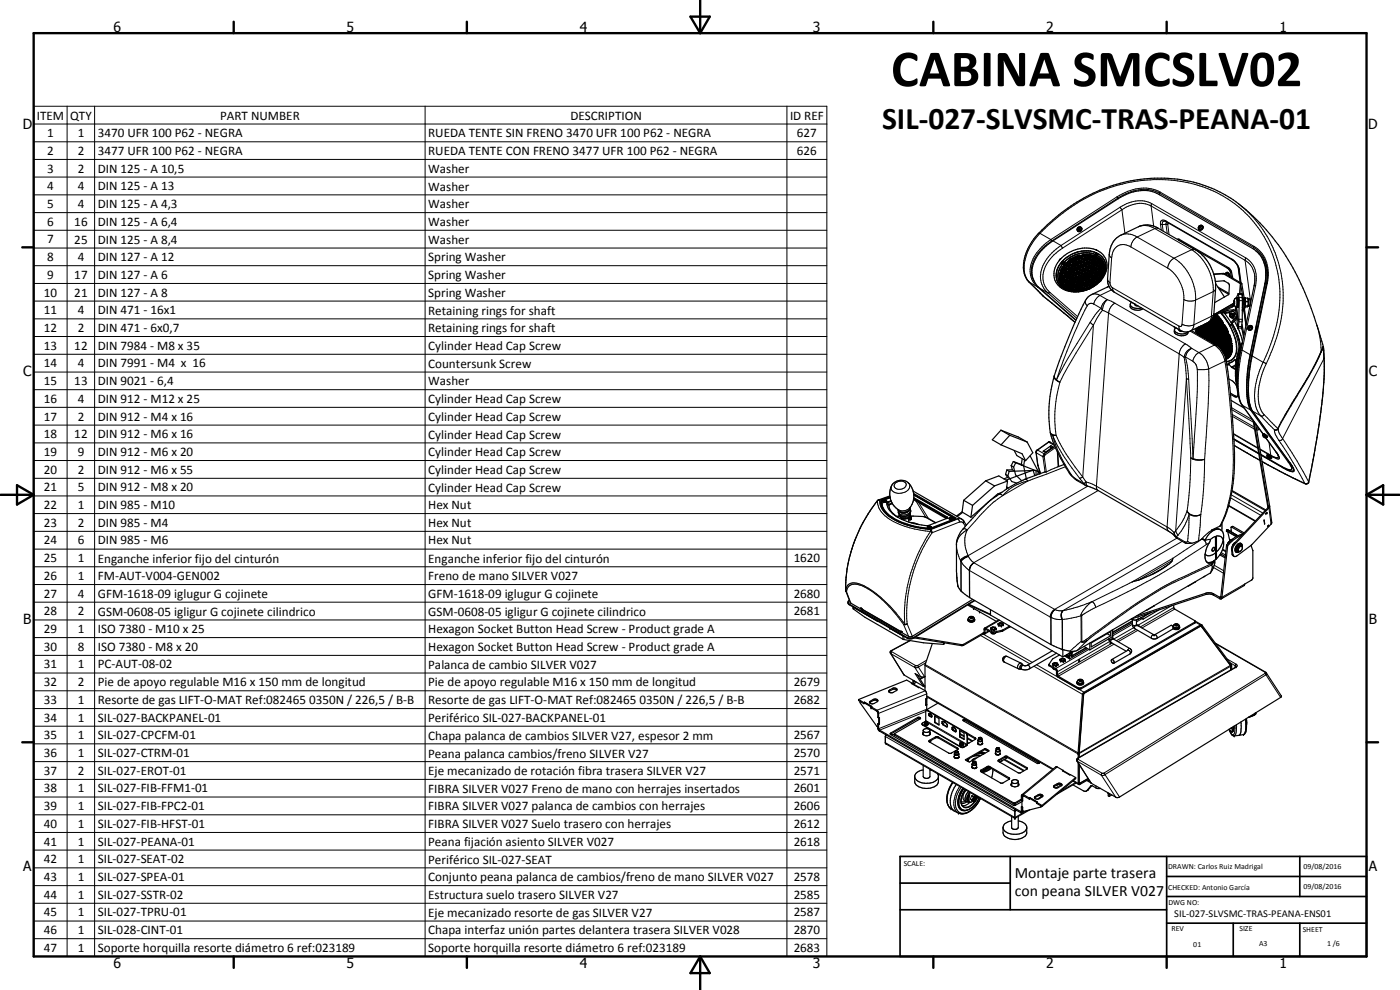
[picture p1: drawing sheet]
<svg xmlns="http://www.w3.org/2000/svg" width="420mm" height="297mm" viewBox="0 0 420 297" stroke-linecap="round" stroke-linejoin="round" font-family="sans-serif">
<defs><g id="words">
<text font-size="15.8" x="267.4" y="25.9">CABINA SMCSLV02</text>
<text font-size="9.4" x="264.7" y="38.7">SIL-027-SLVSMC-TRAS-PEANA-01</text>
<g font-size="4.7">
<text x="304.6" y="263.4">Montaje parte trasera</text>
<text x="304.6" y="268.8">con peana SILVER V027</text>
</g>
<g font-size="4.2">
<text x="34" y="9.6">6</text>
<text x="104" y="9.6">5</text>
<text x="174" y="9.6">4</text>
<text x="244" y="9.6">3</text>
<text x="314" y="9.6">2</text>
<text x="384" y="9.6">1</text>
<text x="6.8" y="38.7">D</text>
<text x="410.6" y="38.7">D</text>
<text x="7" y="112.9">C</text>
<text x="410.8" y="112.9">C</text>
<text x="7" y="187.1">B</text>
<text x="410.8" y="187.1">B</text>
<text x="7" y="261.4">A</text>
<text x="410.8" y="261.4">A</text>
<text x="34" y="290.4">6</text>
<text x="104" y="290.4">5</text>
<text x="174" y="290.4">4</text>
<text x="244" y="290.4">3</text>
<text x="314" y="290.4">2</text>
<text x="384" y="290.4">1</text>
</g>
<g font-size="3.9">
<text x="11" y="35.9">ITEM</text>
<text x="21.1" y="35.9">QTY</text>
<text x="66.1" y="35.9">PART NUMBER</text>
<text x="171.2" y="35.9">DESCRIPTION</text>
<text x="237.1" y="35.9">ID REF</text>
<text x="14.2" y="41.1">1</text>
<text x="23.3" y="41.1">1</text>
<text x="29.3" y="41.2">3470 UFR 100 P62 - NEGRA</text>
<text x="128.5" y="41.2">RUEDA TENTE SIN FRENO 3470 UFR 100 P62 - NEGRA</text>
<text x="239.2" y="41.2">627</text>
<text x="14.2" y="46.5">2</text>
<text x="23.3" y="46.5">2</text>
<text x="29.3" y="46.5">3477 UFR 100 P62 - NEGRA</text>
<text x="128.5" y="46.5">RUEDA TENTE CON FRENO 3477 UFR 100 P62 - NEGRA</text>
<text x="239.2" y="46.5">626</text>
<text x="14.2" y="51.8">3</text>
<text x="23.3" y="51.8">2</text>
<text x="29.3" y="51.8">DIN 125 - A 10,5</text>
<text x="128.5" y="51.9">Washer</text>
<text x="14.2" y="57.1">4</text>
<text x="23.3" y="57.1">4</text>
<text x="29.3" y="57.1">DIN 125 - A 13</text>
<text x="128.5" y="57.2">Washer</text>
<text x="14.2" y="62.4">5</text>
<text x="23.3" y="62.4">4</text>
<text x="29.3" y="62.4">DIN 125 - A 4,3</text>
<text x="128.5" y="62.5">Washer</text>
<text x="14.2" y="67.7">6</text>
<text x="22.3" y="67.7">16</text>
<text x="29.3" y="67.7">DIN 125 - A 6,4</text>
<text x="128.5" y="67.8">Washer</text>
<text x="14.2" y="73">7</text>
<text x="22.3" y="73.1">25</text>
<text x="29.3" y="73.1">DIN 125 - A 8,4</text>
<text x="128.5" y="73.1">Washer</text>
<text x="14.2" y="78.4">8</text>
<text x="14.2" y="83.7">9</text>
<text x="22.3" y="83.7">17</text>
<text x="23.3" y="78.3">4</text>
<text x="29.3" y="78.4">DIN 127 - A 12</text>
<text x="29.3" y="83.7">DIN 127 - A 6</text>
<text x="128.5" y="78.4">Spring Washer</text>
<text x="128.5" y="83.7">Spring Washer</text>
<text x="13.2" y="89">10</text>
<text x="22.3" y="89">21</text>
<text x="29.3" y="89">DIN 127 - A 8</text>
<text x="128.5" y="89.1">Spring Washer</text>
<text x="13.2" y="94.3">11</text>
<text x="23.3" y="94.3">4</text>
<text x="29.3" y="94.3">DIN 471 - 16x1</text>
<text x="128.5" y="94.4">Retaining rings for shaft</text>
<text x="13.2" y="99.6">12</text>
<text x="23.3" y="99.6">2</text>
<text x="29.3" y="99.6">DIN 471 - 6x0,7</text>
<text x="128.5" y="99.7">Retaining rings for shaft</text>
<text x="13.2" y="104.9">13</text>
<text x="22.3" y="104.9">12</text>
<text x="29.3" y="104.9">DIN 7984 - M8 x 35</text>
<text x="128.5" y="105">Cylinder Head Cap Screw</text>
<text x="13.2" y="110.2">14</text>
<text x="23.3" y="110.2">4</text>
<text x="29.3" y="110.2">DIN 7991 - M4 x 16</text>
<text x="128.5" y="110.3">Countersunk Screw</text>
<text x="13.2" y="115.5">15</text>
<text x="22.3" y="115.5">13</text>
<text x="29.3" y="115.5">DIN 9021 - 6,4</text>
<text x="128.5" y="115.6">Washer</text>
<text x="13.2" y="120.9">16</text>
<text x="23.3" y="120.9">4</text>
<text x="29.3" y="120.9">DIN 912 - M12 x 25</text>
<text x="128.5" y="120.9">Cylinder Head Cap Screw</text>
<text x="13.2" y="126.2">17</text>
<text x="13.2" y="131.5">18</text>
<text x="22.3" y="131.5">12</text>
<text x="23.3" y="126.2">2</text>
<text x="29.3" y="126.2">DIN 912 - M4 x 16</text>
<text x="29.3" y="131.5">DIN 912 - M6 x 16</text>
<text x="128.5" y="126.3">Cylinder Head Cap Screw</text>
<text x="128.5" y="131.6">Cylinder Head Cap Screw</text>
<text x="13.2" y="136.8">19</text>
<text x="23.3" y="136.8">9</text>
<text x="29.3" y="136.8">DIN 912 - M6 x 20</text>
<text x="128.5" y="136.9">Cylinder Head Cap Screw</text>
<text x="13.2" y="142.2">20</text>
<text x="23.3" y="142.2">2</text>
<text x="29.3" y="142.2">DIN 912 - M6 x 55</text>
<text x="128.5" y="142.2">Cylinder Head Cap Screw</text>
<text x="13.2" y="147.4">21</text>
<text x="23.3" y="147.4">5</text>
<text x="29.3" y="147.4">DIN 912 - M8 x 20</text>
<text x="128.5" y="147.5">Cylinder Head Cap Screw</text>
<text x="13.2" y="152.7">22</text>
<text x="23.3" y="152.7">1</text>
<text x="29.3" y="152.7">DIN 985 - M10</text>
<text x="128.5" y="152.7">Hex Nut</text>
<text x="13.2" y="158">23</text>
<text x="23.3" y="158">2</text>
<text x="29.3" y="158">DIN 985 - M4</text>
<text x="128.5" y="158">Hex Nut</text>
<text x="13.2" y="163.4">24</text>
<text x="23.3" y="163.4">6</text>
<text x="29.3" y="163.4">DIN 985 - M6</text>
<text x="128.5" y="163.4">Hex Nut</text>
<text x="13.2" y="174">26</text>
<text x="13.2" y="168.7">25</text>
<text x="23.3" y="174">1</text>
<text x="23.3" y="168.7">1</text>
<text x="29.3" y="174">FM-AUT-V004-GEN002</text>
<text x="29.3" y="168.8">Enganche inferior fijo del cinturón</text>
<text x="128.5" y="168.8">Enganche inferior fijo del cinturón</text>
<text x="238.2" y="168.7">1620</text>
<text x="13.2" y="179.3">27</text>
<text x="23.3" y="179.3">4</text>
<text x="29.3" y="179.4">GFM-1618-09 iglugur G cojinete</text>
<text x="128.5" y="174.1">Freno de mano SILVER V027</text>
<text x="128.5" y="179.4">GFM-1618-09 iglugur G cojinete</text>
<text x="238.2" y="179.3">2680</text>
<text x="13.2" y="184.6">28</text>
<text x="23.3" y="184.6">2</text>
<text x="29.3" y="184.7">GSM-0608-05 igligur G cojinete cilindrico</text>
<text x="128.5" y="184.7">GSM-0608-05 igligur G cojinete cilindrico</text>
<text x="238.2" y="184.6">2681</text>
<text x="13.2" y="189.9">29</text>
<text x="23.3" y="189.9">1</text>
<text x="29.3" y="189.9">ISO 7380 - M10 x 25</text>
<text x="128.5" y="190">Hexagon Socket Button Head Screw - Product grade A</text>
<text x="13.2" y="195.2">30</text>
<text x="23.3" y="195.2">8</text>
<text x="29.3" y="195.2">ISO 7380 - M8 x 20</text>
<text x="128.5" y="195.3">Hexagon Socket Button Head Screw - Product grade A</text>
<text x="13.2" y="200.6">31</text>
<text x="23.3" y="200.6">1</text>
<text x="29.3" y="200.6">PC-AUT-08-02</text>
<text x="128.5" y="200.7">Palanca de cambio SILVER V027</text>
<text x="13.2" y="205.9">32</text>
<text x="23.3" y="205.9">2</text>
<text x="29.3" y="206">Pie de apoyo regulable M16 x 150 mm de longitud</text>
<text x="128.5" y="206">Pie de apoyo regulable M16 x 150 mm de longitud</text>
<text x="238.2" y="205.9">2679</text>
<text x="13.2" y="211.2">33</text>
<text x="23.3" y="211.2">1</text>
<text x="29.3" y="211.3">Resorte de gas LIFT-O-MAT Ref:082465 0350N / 226,5 / B-B</text>
<text x="128.5" y="211.3">Resorte de gas LIFT-O-MAT Ref:082465 0350N / 226,5 / B-B</text>
<text x="238.2" y="211.2">2682</text>
<text x="13.2" y="216.5">34</text>
<text x="13.2" y="221.8">35</text>
<text x="23.3" y="216.5">1</text>
<text x="23.3" y="221.8">1</text>
<text x="29.3" y="216.5">SIL-027-BACKPANEL-01</text>
<text x="29.3" y="221.8">SIL-027-CPCFM-01</text>
<text x="128.5" y="216.6">Periférico SIL-027-BACKPANEL-01</text>
<text x="128.5" y="221.9">Chapa palanca de cambios SILVER V27, espesor 2 mm</text>
<text x="238.2" y="221.8">2567</text>
<text x="13.2" y="227.1">36</text>
<text x="23.3" y="227.1">1</text>
<text x="29.3" y="227.1">SIL-027-CTRM-01</text>
<text x="128.5" y="227.3">Peana palanca cambios/freno SILVER V27</text>
<text x="238.2" y="227.1">2570</text>
<text x="13.2" y="232.5">37</text>
<text x="23.3" y="232.5">2</text>
<text x="29.3" y="232.5">SIL-027-EROT-01</text>
<text x="128.5" y="232.5">Eje mecanizado de rotación fibra trasera SILVER V27</text>
<text x="238.2" y="232.5">2571</text>
<text x="13.2" y="237.7">38</text>
<text x="23.3" y="237.7">1</text>
<text x="29.3" y="237.7">SIL-027-FIB-FFM1-01</text>
<text x="128.5" y="237.8">FIBRA SILVER V027 Freno de mano con herrajes insertados</text>
<text x="238.2" y="237.7">2601</text>
<text x="13.2" y="243.1">39</text>
<text x="23.3" y="243.1">1</text>
<text x="29.3" y="243.1">SIL-027-FIB-FPC2-01</text>
<text x="128.5" y="243.2">FIBRA SILVER V027 palanca de cambios con herrajes</text>
<text x="238.2" y="243.1">2606</text>
<text x="13.2" y="248.4">40</text>
<text x="23.3" y="248.4">1</text>
<text x="29.3" y="248.4">SIL-027-FIB-HFST-01</text>
<text x="128.5" y="248.5">FIBRA SILVER V027 Suelo trasero con herrajes</text>
<text x="238.2" y="248.4">2612</text>
<text x="13.2" y="253.7">41</text>
<text x="23.3" y="253.7">1</text>
<text x="29.3" y="253.7">SIL-027-PEANA-01</text>
<text x="128.5" y="253.8">Peana fijación asiento SILVER V027</text>
<text x="238.2" y="253.7">2618</text>
<text x="13.2" y="259">42</text>
<text x="23.3" y="259">1</text>
<text x="29.3" y="259">SIL-027-SEAT-02</text>
<text x="128.5" y="259.1">Periférico SIL-027-SEAT</text>
<text x="13.2" y="264.3">43</text>
<text x="13.2" y="269.6">44</text>
<text x="23.3" y="264.3">1</text>
<text x="23.3" y="269.6">1</text>
<text x="29.3" y="264.3">SIL-027-SPEA-01</text>
<text x="29.3" y="269.7">SIL-027-SSTR-02</text>
<text x="128.5" y="264.5">Conjunto peana palanca de cambios/freno de mano SILVER V027</text>
<text x="128.5" y="269.7">Estructura suelo trasero SILVER V27</text>
<text x="238.2" y="264.3">2578</text>
<text x="238.2" y="269.7">2585</text>
<text x="13.2" y="275">45</text>
<text x="23.3" y="275">1</text>
<text x="29.3" y="275">SIL-027-TPRU-01</text>
<text x="128.5" y="275">Eje mecanizado resorte de gas SILVER V27</text>
<text x="238.2" y="275">2587</text>
<text x="13.2" y="280.3">46</text>
<text x="23.3" y="280.3">1</text>
<text x="29.3" y="280.3">SIL-028-CINT-01</text>
<text x="128.5" y="280.3">Chapa interfaz unión partes delantera trasera SILVER V028</text>
<text x="238.2" y="280.3">2870</text>
<text x="13.2" y="285.6">47</text>
<text x="23.3" y="285.6">1</text>
<text x="29.3" y="285.7">Soporte horquilla resorte diámetro 6 ref:023189</text>
<text x="128.5" y="285.7">Soporte horquilla resorte diámetro 6 ref:023189</text>
<text x="238.2" y="285.6">2683</text>
</g>
<text font-size="3.1" x="352.4" y="275.2">SIL-027-SLVSMC-TRAS-PEANA-ENS01</text>
<g font-size="2.4">
<text x="271.2" y="259.7">SCALE:</text>
<text x="350.6" y="260.8">DRAWN: Carlos Ruiz Madrigal</text>
<text x="391.2" y="260.6">09/08/2016</text>
<text x="350.6" y="267.1">CHECKED: Antonio García</text>
<text x="391.2" y="266.7">09/08/2016</text>
<text x="350.6" y="271.4">DWG NO:</text>
<text x="351.6" y="279.3">REV</text>
<text x="372" y="279.4">SIZE</text>
<text x="391" y="279.6">SHEET</text>
<text x="358.1" y="284.1">01</text>
<text x="377.9" y="283.8">A3</text>
<text x="398.3" y="283.8">1 /6</text>
</g>
</g></defs>
<g fill="none" stroke="#000" stroke-width=".35">
<path d="M318.4 77.6l-.4 .5M318.7 79.2l.1 .1a4.7 4.7 0 0 0 1.1 7.4h.4M318.8 79.3a4.7 4.7 0 0 0 .9 7.3M318.9 79l.2 .2M318.9 79h.4M318.9 79h.1M318.9 79.3l.3 .2 .3-.2M319 79h.1M319.1 79h.2M319.1 79v.2M319.2 78a5.2 5.2 0 0 0-.5 8.2l1 .6M319.3 78.8l.2 .4"/>
<path d="M319.3 79l-.2 .2M319.5 79.3h.1M319.5 79.3l.1 .1M319.5 79.2l.5-.4 .2 .2-.2 .4M319.5 79.2v.1M319.6 79.4h.4M320 79.4h-.1M320.1 79.9l-.2-.2h-.4l-.1 .4M320.1 79.8l-.1 .3h-.6M320.1 78.9l-.5 .5M320.1 79.9l-.2 .2M320.2 79.2l-.2 .2"/>
<path d="M320.2 79.7l.2 .1M320.2 79.6l.1 .2M320.3 77.9l-.9 .8M320.4 79.8h.3M320.4 78.8l.3 .2M320.5 79.3l-.3 .3M320.7 78.1v.1M320.7 78.4l-.3 .3M320.8 77.5l-1.5 1.2M320.9 79.7l-.5 .1M320.9 79.7l-.1 .1M321 79.4v.2"/>
<path d="M321 79.4l-.5-.1-.3 .3M321 79.6l-.1 .1M321 78.9l-.3 .1M321.1 78.5a.35 .35 0 0 0-.6 0 .35 .35 0 0 0 .2 .5h.1M321.1 78.5v.1M321.1 78.6l-.1 .4M321.1 78.7l-.1 .2M321.1 78.6l-.4 .4M321.2 79.2v.1M321.2 79.2l.1 .2M321.3 79.3l.1 .1M321.3 77.9l-.3 .3-.3-.1"/>
<path d="M321.3 77.9v-.2l-.6 .4M321.3 77.9l-.4 .2M321.3 79.4h.3M321.3 78.4l.1 .1M321.4 78.5h.1M321.5 77.6l.2 .2M321.5 78.5v.1M321.7 79.8l.1 .1M321.8 79.9l-.1 .2M321.8 79.9l-.2-.2h-.4l-.2 .4 .2 .1M321.9 78h-.4l-.2 .5M321.9 79.2a.36 .36 0 0 0-.4-.4 .36 .36 0 0 0-.3 .4"/>
<path d="M321.9 79.2l-.3 .2M321.9 79.2l-.4 .2M321.9 78l.1 .2M321.9 78l-.6 .4M322 79.7l.5 .1M322 79.7l.2 .1M322 78.4l-.5 .2M322 78.1v.3M322.1 77.5l-.3 .3-.3-.2M322.1 78.8v.1M322.1 77.5l-.3 .2M322.1 78.9l.2 .1"/>
<path d="M322.1 78.9l.3 .1M322.1 77.3v.2M322.1 77.5l-.1 .2M322.1 77.3l.1 .1M322.1 77.3l-.6 .3M322.1 77.5h.1M322.2 77.9l.1 .2M322.2 79.2l-.2 .6M322.3 78.1h.2M322.3 79.2l.4 .3M322.3 79.2l-.3 .5M322.3 79h.1"/>
<path d="M322.4 77.2l.2 .1M322.4 77.2l.1 .1M322.6 77.3h.1M322.7 79.4l-.3 .4M322.7 78.1h-.1M322.7 78.8l-.3 .2M322.8 78.5a.38 .38 0 0 0-.5 0 .38 .38 0 0 0-.2 .4M322.8 78.7l-.4 .3M322.8 78.7l-.1 .1M322.8 78.5v.2M322.8 78.5l-.1 .4M322.8 77.6l-.6 .3"/>
<path d="M322.9 79.2l.1 .2M322.9 79.2v.1M322.9 77.2l-.4 .1M322.9 77.9l-.2 .2h-.4M322.9 77.7v.1M322.9 77.8l-.4-.2-.3 .3M322.9 77.8v.1M322.9 77.9l-.1 .2M322.9 77.2l-.1 .1M323 79.4h.1M323 78.4v.1M323 77.1l-.4 .2"/>
<path d="M323 78.5h.1M323 77.1l-.1 .1M323.1 77l-.7 .2M323.1 77h.1M323.1 77l-.1 .1M323.1 77.5l.1 .1M323.1 78.5l.1 .1M323.1 78.5h.4M323.2 77.6l.2 .1M323.2 77.6h.5M323.2 76.3l-2.4 1.2M323.5 68.6l.1 .1"/>
<path d="M323.5 79.2l-.5 .2M323.5 78.9l-.6 .3M323.5 79.2l-.3 .2M323.5 78.9l-.3-.1-.3 .4M323.5 79v.1M323.5 78.9v.2M323.5 79.1v.1M323.6 68.7l.1 .1M323.6 79.6l.2 .2M323.6 79.6l.1 .1M323.7 68.4l.1 .1M323.7 68.4l.3 .2-.2 .2h-.2l-.1-.2"/>
<path d="M323.7 68.4l-.2 .2M323.7 78.4l-.3 .2M323.7 77.6l-.2 .1M323.7 78.3l-.6 .2M323.7 78.1v.1M323.7 78.1l-.2 .4M323.7 78.1l-.5-.1-.2 .5M323.7 78.2v.1M323.8 77.2h-.5l-.1 .4M323.8 78.9h.5M323.8 78.9h.1M323.8 68.5l-.2 .2"/>
<path d="M323.8 68.5h.2M323.8 77.5l-.1 .1M323.8 77.2l-.1 .4M323.8 77.2l-.7 .2M323.8 77.3h.1M323.9 76.7l-.2 .2-.4-.1M323.9 68.1l.7 .2M323.9 76.7l-.6 .1M324.1 75.5l-2.5 .9-2.2 1.5M324.1 77.2l.2 .1M324.1 76.8v.4M324.3 79.6l-.5 .2"/>
<path d="M324.3 79.3l-.5-.1-.2 .4M324.3 79.3v.2M324.3 79.5v.1M324.3 78.9h-.4M324.4 80v.1M324.4 78.8l-.1 .1M324.4 78.8l-.5 .1M324.5 78.5l-.1 .3M324.5 78.6a.37 .37 0 0 0-.5-.2 .37 .37 0 0 0-.2 .5M324.5 78.6l-.1 .2M324.6 68.3a.76 .76 0 0 1-.2 1 .76 .76 0 0 1-1 0M324.6 68.3a.69 .69 0 0 1-.4 1 .69 .69 0 0 1-.9-.6"/>
<path d="M324.6 79.2v.1M324.6 79v.2M324.6 79l.2 .3M324.6 79.2h.1M324.6 77.6l-.3 .5-.4-.1M324.6 76.7l-.5 .1M324.6 79.3h.2M324.6 76.7l.2 .2M324.7 78.4l.2 .1M324.7 77.1l-.6 .1M324.7 78.1l.4-.2 .3 .2-.5 .4-.3-.2zM324.7 76.8l.1 .1"/>
<path d="M324.8 76.9l-.2 .3h-.5M324.8 76.9l-.3 .3M324.8 77.5l.4 .1M324.8 77.5l.3 .2 .3-.2M324.9 79.6h.1M325 79.6l-.5 .1M325.1 79.7l-.5-.1-.2 .4M325.1 79.7l-.1 .3M325.2 78.9l-.1 .4h-.3M325.2 78.9l-.1 .3-.5 .1M325.2 78.9l-.5-.1-.1 .2M325.3 79.5l.1 .2"/>
<path d="M325.3 77l.2 .3M325.3 77l-.3 .1-.2 .4M325.4 78l-.3 .5h-.3M325.4 79.7h.3M325.4 76.8h.1M325.4 79.2v.3M325.4 78.7l.2 .2M325.4 77.5l-.1 .1M325.5 77.2v.1M325.5 77.3l-.1 .2M325.5 76.7l-.2 .1M325.6 78h.1"/>
<path d="M325.7 76.4h-.7l.2 .4M325.7 76.4l-.1 .2h-.7l.2 .2 .4-.1M325.7 76.4l-.2 .3M325.7 77l.1 .2M325.7 75.8h.6M325.7 75.9l-2.5 .4M325.7 75.8l-2.5 .5M325.8 77.1l.3 .1M325.9 79.5l-.2 .2M326 76.3h.3M326 79.5h-.7M326 79.3l-.4-.2-.3 .4"/>
<path d="M326 79.3l-.2 .4M326 79.3l-.1 .2M326 79.9l.2 .2M326 78.7l-.5 .2M326.1 77.9l-.5 .1M326.1 78h-.4M326.1 78.7l-.5 .2M326.1 78.5l-.5-.1-.1 .5M326.1 78.5l-.1 .2M326.1 78.4v.3M326.2 79.1l.1 .1M326.2 77.9l-.1 .1"/>
<path d="M326.3 77.6h.1M326.3 77.6a.38 .38 0 0 0-.5-.1 .38 .38 0 0 0-.2 .5M326.3 79.2h.3M326.3 77.6l-.1 .3M326.3 78.2l.5-.4 .3 .2-.3 .4M326.3 78.2l.5 .1M326.3 78.3l.5 .1M326.3 75.9l2.3 .4-.5-.1M326.3 75.8l1.3 .2M326.4 76.8a.36 .36 0 0 0-.5-.2 .36 .36 0 0 0-.2 .5h.5M326.4 76.8l-.4 .4M326.4 76.8l-.3 .4"/>
<path d="M326.5 77.4l.2 .2M326.5 77.2l.3 .1M326.6 76.6l.5 .1M326.7 79.9l-.5 .2M326.7 79.9l-.2 .1M326.7 79.8l-.7 .1M326.7 79.6v.3M326.7 79.6l-.5-.1-.2 .4M326.7 79.2h-.1M326.8 77.3l.2 .2M326.8 77.3l.3 .1M326.8 78.8l.1 .1"/>
<path d="M326.9 78.9a.34 .34 0 0 0-.5-.2 .34 .34 0 0 0-.1 .5M326.9 78.9l-.3 .3M326.9 78.9l-.1 .2M326.9 79.5l.4 .1M326.9 79.5h.1M327 79.5l.3 .1M327 77.9l-.2 .4M327.1 79.6h.2M327.1 79.9l.4 .1-.1 .3M327.1 78.7l.2 .1M327.2 77.2a.32 .32 0 0 0-.4-.2 .32 .32 0 0 0-.3 .3 .32 .32 0 0 0 .3 .3M327.2 76.6h-.6"/>
<path d="M327.2 77.2l-.4 .4M327.2 76.6l-.1 .1M327.2 77.8l.1 .1M327.2 75.3l1.2 .3M327.2 75.4a9 9 0 0 0-10.1 6.5 4.6 4.6 0 0 0 2.6 4.9M327.2 75.3l-2.6 .1M327.2 77.6l.4 .3M327.3 77.6l.4 .3M327.3 77.9h.1M327.3 76.4l-.1 .2M327.3 76.4l-.7-.1v.3M327.4 77l.2 .1"/>
<path d="M327.4 76.7l.6 .2 .1-.2M327.4 79.9l-.6 .1v.3M327.4 77l.1 .1M327.4 77h.1M327.4 79.9l.1 .2M327.6 79.2l-.3 .4M327.6 79.1l-.3 .5M327.6 79.1l-.6 .1v.3M327.7 79.8l.1 .1M327.7 78.3l.1 .1M327.7 77.9h-.4M327.8 78.4l-.2 .3h-.5"/>
<path d="M327.8 78.4l-.3-.3-.3 .1-.1 .5M327.8 78.4l-.4 .4M327.8 79l.1 .1M327.8 75.4l.6 .2M327.9 77.6l-.1-.3-.6 .3 .2 .3h.3M327.9 77.6l-.1 .2M327.9 77l-.3 .1M327.9 77.6l-.2 .3M327.9 77l-.4 .1M327.9 77.5v.1M327.9 79.1h.3M327.9 78.1l.1 .1"/>
<path d="M327.9 78.1l.2 .2M328 78.2l.4 .1M328 78.1v.1M328 78.2l.1 .1M328 77h-.1M328.1 78.6l.1 .5M328.1 76.7l-.6-.2-.1 .5M328.1 78.3h.3M328.1 76.7l-.2 .3M328.1 78.5l-.2 .5M328.1 78.5l.4 .1M328.2 77l.5 .2"/>
<path d="M328.3 78.5l.2 .4M328.3 79.5l-.3-.1-.3 .4M328.3 77l.4 .3M328.3 79.5l.1 .2M328.4 79.7l-.6 .2M328.4 79l-.5 .1M328.4 75.6l1.1 .5M328.5 79l-.3 .1M328.5 78.6v.4M328.5 78.7v.3M328.6 79.3l.5 .1M328.6 77.9h.1"/>
<path d="M328.6 79.8v.5M328.7 76.8l-.5 .1v.5M328.7 77.9a.39 .39 0 0 0-.5-.2 .39 .39 0 0 0-.3 .4M328.7 76.8v.5l-.5 .1M328.7 77.9l-.3 .4M328.7 78.5l.4 .2M328.7 76.4v.4M328.7 77.2l-.5 .2M328.7 76.5l.4-.1v.2M328.7 76.5l.3 .2M328.7 76.5h.2M328.8 77.6l.1 .1"/>
<path d="M328.9 77.7l.4 .1M328.9 75l.3 .1M328.9 77.4l.3 .4M328.9 77.4l.4 .4M328.9 76.5l.1 .2M329 77.8h.2M329 77.3l.5-.1 .1 .2-.1 .2zM329 77.3l-.1 .4M329.1 79.4l-.4 .1M329.1 76.4l-.2 .1M329.1 76.4h.1M329.1 76.4v.2"/>
<path d="M329.1 79.9l-.3 .4M329.1 79.9l-.5-.1-.1 .4M329.1 77.4l.3 .3M329.1 76.6l-.1 .1M329.2 76.6l-.5 .6M329.2 79h-.5l-.1 .4M329.2 79l.1 .1M329.3 79l-.2 .4M329.3 79.2l-.1 .1M329.3 76.2v.5l.8 .5M329.3 76.6l.8 .6M329.3 78.5a.31 .31 0 0 0-.1-.4 .31 .31 0 0 0-.4 .1 .31 .31 0 0 0 .1 .5"/>
<path d="M329.3 78.5l-.2 .1M329.3 78.5l-.3 .2M329.3 79.8h.2M329.3 79.7l.1 .1M329.3 77.7l-.1 .1M329.4 79.8h.2M329.4 77.6h.1M329.4 76.1a4.6 4.6 0 0 1 2.4 3.6M329.5 76.1a4.6 4.6 0 0 1 1.8 6.4M329.5 77.6l-.2 .2M329.6 77.4v.1M329.6 77.9l.1 .2"/>
<path d="M329.6 78.5l.2 .5 .1-.1M329.6 77.9l.3-.3 .3 .4M329.6 77.9l.2 .2M329.6 78.1h.1M329.6 77.8l.3 .3M329.6 78v.1M329.7 77.7l-.1 .1M329.7 77.8l.2 .3M329.7 78.4l.3 .5M329.8 77.9l.1 .2M329.8 78.4l-.3 .3 .1 .3M329.8 78.4h.2"/>
<path d="M329.8 79.2v.5M329.8 78.5l.1 .4M329.8 79.7l-.3 .1M329.9 79.6l-.3 .2M329.9 79.6l-.1 .1M330 79.4a.38 .38 0 0 0-.5-.1 .38 .38 0 0 0-.2 .5M330 78.4l.1 .3M330 78.4l.1 .2M330 78.4h.1M330 79.4l-.1 .2M330 78.7l-.1-.3 .2 .4M330.1 79.7l.5-.2 .1 .3"/>
<path d="M330.1 79.7v.4M330.1 77.2a4.1 4.1 0 0 1 1.1 4.9M330.1 78.6l-.2 .3M330.1 78.5l-.3 .5-.3-.1M330.1 77.2l.7 .7M330.2 79l.1 .3M330.2 78l-.1 .1M330.2 78l-.5 .1M330.2 79.2l.1 .1M330.3 79.3h.1M330.3 79.6v.5M330.4 78.4l.1 .1"/>
<path d="M330.4 78.1l.3 .4-.3-.1zM330.5 78.7l-.3 .3M330.5 78.7l.4 .2M330.5 78.7l.2 .5M330.7 79.8l-.6 .3M330.7 79.7v.1M330.7 79.8v.2M330.9 79l-.6 .3M330.9 78.9v.1M330.9 79l-.4 .3M331 79.5v.1M331 79.6h.2"/>
<path d="M331 79.6l.1-.5 .1 .5M331 79.9v.5M331 78.4l.5 2M331 79.9l-.2 .4M331 79.9h.3l.1 .4M331.9 79.8l-.1 1.1-.5 1.6M349.8 66.4l20.4 11.7a4.8 4.8 0 0 1 1.6 2.6l.5 4.1M353.4 71.8h.5l14.9 8.6 .8 1.2 .4 1.9M353.7 72l.1 .1M358.7 74.9a13.5 13.5 0 0 1 6.1 10.1l-.6 9.8M359.7 68.2l.1 .5M359.8 68.7h.1"/>
<path d="M359.9 68.1l.1 .1M360 68.2v.1M360.1 67.9h.2l-.1 .4-.3-.2M360.1 67.9l-.2 .2M360.1 67.9l.1 .1M360.2 68l-.2 .2M360.2 68h.2M360.4 67.6a.64 .64 0 0 1 .4 .9 .64 .64 0 0 1-.9 .2M360.8 67.7a.71 .71 0 0 1-.2 1.2 .71 .71 0 0 1-.9-.7M360.8 67.7a.78 .78 0 0 0-1.1 .5M360.8 67.7a.78 .78 0 0 1 0 1 .78 .78 0 0 1-1 .1M318 82.8l.1 .2"/>
<path d="M318 84l.3 .2-.1 .3zM318.1 83h.1M318.1 82.1l.1 .1M318.2 82.2l.2 .1M318.2 82.2h.1M318.2 82.8l.1 .2M318.2 83h.1M318.2 83.3l.1 .4M318.2 82.5v.5M318.2 82.7l.1 .3M318.3 81l.4-.1 .3 .3-.2 .2h-.4zM318.3 82.5l-.3 .1v.4"/>
<path d="M318.3 82.5h.2M318.3 81.3l.2 .1M318.3 82.2h.3M318.3 82v.2M318.3 83.7l-.1 .1M318.3 82.5l.1 .5M318.3 84.3v.1M318.4 83.3v.1M318.4 81.7l-.2 .1v.4M318.4 83.3l.1 .1M318.4 84.8l.4 .2M318.4 83.3l-.5 .1 .1 .4 .5-.2"/>
<path d="M318.4 83h-.1M318.4 81.7l.4 .2M318.4 81.7l-.1 .5M318.4 83.3l.1 .3M318.5 81.4h.1M318.5 81.7v.6l.3-.4M318.5 83.6l-.2 .1M318.5 82.5v.4M318.5 83.4v.2M318.5 82v.2M318.5 85.2l.4 .1v.3zM318.5 84.1l.3 .1 .4-.1"/>
<path d="M318.5 81.3v.1M318.5 82.5l.2 .3M318.5 84.5l.3 .5M318.5 81.2v.2M318.6 84.5h.5v.3M318.6 84.5l-.1 .4 .3 .1M318.6 84.1l.2 .1M318.6 82.9l-.2 .1M318.6 81.2l-.1 .2M318.6 82.5l.1 .3M318.6 83.8l.2 .4M318.6 82.8l-.2 .3-.4-.1"/>
<path d="M318.7 83.7l.3 .5M318.7 82.8l-.1 .1M318.7 82.8h-.1M318.7 83.9v.3M318.7 80.9l-.1 .3M318.8 83.1l.1 .3-.2-.1M318.8 84.2h.2M318.8 83.4h.1M318.8 81.8v.1M318.8 84.5v.5M318.8 83.7l.4 .4M318.8 80.1l.3 .2v.2l-.5 .1z"/>
<path d="M318.8 84.9v.1M318.8 81.9l-.2 .3M318.8 84.5l.1 .4M318.8 83.7l.3 .4M318.9 83.7l.4 .2-.1 .2M318.9 83.7l-.4 .2 .1 .2M318.9 82.5l.1 .1M318.9 81.3l-.3 .1M319 81v.2M319 82.6h.4M319 84.8l-.1 .1M319.1 81.7l.2 .2"/>
<path d="M319.1 84.1l-.1 .1M319.1 80.5l-.2 .1M319.1 80.4h.1M319.1 84.8l-.3 .2M319.1 84.8l-.3 .1M319.1 80.2l-.3 .4M319.1 83.7l.2 .2M319.1 80.2v.2M319.2 80.9l.1 .1M319.2 80.9h.1M319.2 84.1h-.1M319.3 85.6l.3 .3"/>
<path d="M319.3 83.9l-.1 .2M319.3 83.8v.1M319.3 84.3v.1M319.3 81h.3M319.3 84.4l.1 .2M319.3 84.4l.2 .2M319.4 80.1h.1M319.4 84.2l.3 .4M319.4 80.1h.5M319.4 83.2v-.2l-.3-.1-.4 .2 .1 .3M319.4 82.6h-.3M319.4 83.2l-.6 .2"/>
<path d="M319.4 84.6h.3M319.4 83.2l-.3 .2M319.5 83.7h.6M319.5 84.1h.4l.2 .1-.2 .3M319.5 84.1l-.2 .2M319.5 84.1l.4 .4M319.5 82.5l.1-.3-.4-.1-.3 .4M319.5 82.5l-.1 .1M319.5 84.8l.4 .3M319.6 86l-.2 .1M319.6 81.3v.4M319.6 82.2l-.1 .3"/>
<path d="M319.6 85.9v.1M319.6 81.3l-.5 .2 .2 .3h.3M319.6 82.9l.1 .1M319.6 81.3l.1 .1M319.7 85.7l-.1 .2M319.7 86.8l.2 .2 .6-.1M319.7 83l.2 .1M319.7 85.7l-.5-.1-.2 .2 .4 .3M319.7 83h.5M319.7 85.8l-.1 .1M319.7 81.4v.2M319.7 86.4l.2 .1"/>
<path d="M319.7 81.4l.1 .1M319.7 81.6l-.1 .2M319.7 81l.1-.5-.2 .5M319.7 81h-.1M319.8 81.5l-.2 .3M319.8 82.5h.3l.2 .3M319.8 86.1l.5 .3v-.3M319.8 82l.1 .2M319.8 82.1l.1 .1M319.8 82.5l-.1 .5M319.8 81.9l.1 .3M319.9 86l-.2 .4"/>
<path d="M319.9 85.1l-.3 .3-.5-.2M319.9 86.1h.4M319.9 85.1v-.2l-.4-.1-.3 .5M319.9 85.1l-.3 .2h-.4M319.9 82.2v.1M319.9 82.5l.2 .5M319.9 85.6l.3 .2M319.9 80.6l-.2 .4M319.9 84.5l-.5 .1M319.9 80.7l-.2 .3h-.4M319.9 86.7h.2M319.9 85.6l.2 .1"/>
<path d="M319.9 80.7l-.4-.2-.3 .4M319.9 84.5l-.2 .1M319.9 86.7l.3 .2M320 81.4v-.4l.6-.1 .1 .3-.3 .3M320 81.4h.1M320 86.7h-.1M320 81.3v.1M320 84.2l-.1 .3M320.1 82.5l.2 .3M320.1 86.7l.1 .2M320.1 85.3l-.2 .3M320.1 80.5h.6"/>
<path d="M320.1 85.3h.5M320.1 83.7l-.2 .1M320.1 85.3l.5 .2M320.1 84.6l.5 .3M320.2 86.7h-.1M320.2 85h.4M320.2 83.4l-.4-.1-.3 .2 .1 .3h.3M320.2 83.4v.2M320.2 85l-.1-.2 .2 .2M320.2 83l-.2 .1M320.2 83.6l-.1 .1M320.2 86.4l-.2 .1"/>
<path d="M320.2 86l.1 .1M320.2 84.1h.7M320.2 86.4l-.3 .1M320.2 86h-.3M320.2 86l.3 .1M320.3 86.7l-.1 .2M320.3 85.7h-.2M320.3 82.8v.1M320.3 82.9l-.1 .1M320.3 86.7l.2 .1M320.3 85.2l.3 .1M320.4 86.9h.1"/>
<path d="M320.4 82.6l-.1 .3M320.4 83.3l.4 .1M320.4 86.9l.5 .1M320.5 86.1l-.3 .3M320.5 86.1l-.1 .2M320.5 82l-.6 .2M320.5 83l.4 .4M320.5 86.5v.3M320.5 86.7v.1M320.5 81.8v.1M320.5 86.5l.6 .2M320.5 82l-.6 .3"/>
<path d="M320.5 81.9l-.4-.2-.3 .3M320.5 86.8l.3 .1M320.5 86.9h.1M320.5 81.9v.1M320.5 86.8v.1M320.6 82.5l.2 .2 .4-.2M320.6 85.5l-.4 .3M320.6 85.3v.2M320.6 82.5l.4 .1M320.6 85.5l-.1 .2M320.7 81.2l-.3 .2h-.4M320.7 81v.2"/>
<path d="M320.7 84.8v-.3h-.3l-.3 .4M320.7 86l.5 .1M320.7 86l.2 .1M320.7 84.8l-.5 .2M320.7 84.9l-.1 .1M320.7 81.2h.1M320.7 81.7l.5 .1M320.8 84.6l-.1 .3M320.8 80.2l-.3-.1-.4 .2 .1 .3 .5-.1M320.8 80.2v.1M320.8 83.7h.2M320.8 83.7l.1 .4"/>
<path d="M320.8 80.2l-.1 .3M320.8 82.1l.2 .5M320.8 83.7h-.3l-.3 .3 .3 .2 .4-.1M320.8 85l.6 .2M320.9 80.9h.1M320.9 80.9l.1 .1M320.9 85.6l.5 .2M321 83.4h-.2M321 86.8l-.2 .1M321 84.5l.3 .1 .3-.1M321 86.4l-.5 .1M321.1 83a.33 .33 0 0 0-.5-.1 .33 .33 0 0 0 0 .5h.2"/>
<path d="M321.1 83v.1M321.1 83v.2M321.1 83.2l-.1 .2M321.1 82.1l-.1 .5M321.1 82.5l-.1 .1M321.1 86.7l-.2 .1M321.1 83.2l-.3 .2M321.1 81.3l-.2 .5M321.2 83.5l.5 .2M321.2 83.5v.2M321.2 83.7l.4 .1M321.2 86.4v.1"/>
<path d="M321.2 87l.1 .1M321.2 86.5h.1M321.2 86.5l-.4-.2-.3 .2M321.2 86l-.2 .1M321.2 86.5l-.1 .2M321.3 87.1l.3 .1M321.3 81.8h-.1M321.3 85.6h.1M321.3 86.8v.3M321.3 86.8l.6 .2M321.3 82.3a.36 .36 0 0 0-.5-.2 .36 .36 0 0 0-.2 .4M321.3 80.3h.1"/>
<path d="M321.3 82.3l-.1 .2M321.3 82.9l.4 .2M321.3 83.3h.5v.3M321.3 85.6h-.5l-.1 .4M321.3 85.6l.1 .2M321.3 85.3l-.5-.1 .4 .1M321.3 83.3l-.1 .2M321.3 85.9l-.1 .1M321.4 85.7v.2M321.4 86.3l.1 .1M321.4 83.3l.4 .3M321.4 85.9l-.2 .2"/>
<path d="M321.4 85.8l-.1 .1M321.4 81.4l.1 .1M321.5 84l-.5 .3 .3 .3M321.5 84l.2 .1-.1 .4M321.5 81.5l-.5-.2-.3 .4 .2 .1M321.5 81.5l-.1 .2M321.5 81.5l-.2 .3h-.4M321.5 84l.1 .1M321.5 85.2l-.1 .1M321.5 81.5l-.3 .3M321.5 82.1l.5 .1M321.5 80.9l-.5 .1"/>
<path d="M321.5 84.9l.1 .1M321.6 85l-.5-.2-.3 .2 .2 .3 .5-.1M321.6 85l-.1 .2M321.6 80.8v-.2l-.4-.1-.3 .4M321.6 85.4l.1 .3 .5-.1M321.6 80.8l-.6 .2M321.6 80.8l-.1 .1M321.6 85.6h.1M321.6 83.8h-.2M321.6 85.4l.6 .1M321.6 85.3l.6-.1v.4M321.6 81.3l.3 .1"/>
<path d="M321.6 85.3v.1M321.7 81.7h.4v.4l-.3 .2-.3-.1zM321.7 80.1l-.2 .1M321.7 80.1l-.6 .1M321.7 85.3l.6 .1M321.7 84.3l-.1 .2M321.8 84.9a.32 .32 0 0 1 .2-.5 .32 .32 0 0 1 .4 .4l-.5 .2M321.8 80.5l.1 .1M321.8 84.9h.1M321.8 84.9l.2 .1M321.8 87l-.2 .2M321.8 86.7l-.5 .1"/>
<path d="M321.8 86.7h.1M321.8 83.6l-.2 .2M321.9 86.7v.3M321.9 87l-.3 .2M321.9 83.6l-.3 .2M321.9 82.9l-.1 .1M321.9 83.4v.2M321.9 86.9l-.1 .1M321.9 83.9l.2 .3 .6-.3M322 82.9h-.6M322 83.9h.6M322 82.6l-.4-.1-.2 .4"/>
<path d="M322 87.2l.4-.2 .3 .3zM322 84.2h.1M322 82.6v.3M322 80.1l.2 .4M322.1 86h-.5l-.2 .3M322.1 83.3l.3 .1M322.1 86.2l-.6 .2M322.1 86v.2M322.1 86.1l-.7 .1M322.1 86.7h.1M322.2 86.7l.2-.4 .5 .1-.2 .3-.4 .1M322.2 81.8v.1"/>
<path d="M322.2 86.7l.2 .1M322.2 81.9l-.1 .2M322.2 81.4h-.2M322.3 85.3l-.1 .3h-.5M322.3 82.5l.3 .1M322.3 87h.3M322.3 81.3l-.1 .1M322.3 80.9l-.7 .4M322.3 85.9h.7M322.4 81.2v-.2l-.4-.1-.4 .4M322.4 86h.1M322.4 86h.4"/>
<path d="M322.4 81v.2M322.4 81.2l-.3 .2h-.4M322.4 81.2l-.1 .1M322.4 81.7l.2 .1M322.4 86l.3 .1M322.4 86h.3M322.4 80.5l-.5 .1M322.5 84.5l-.4 .5M322.5 81.7l.4 .1M322.5 80.4l-.5 .2M322.5 80.3l-.4-.2-.3 .2v.3h.4M322.5 85.2l.2 .1"/>
<path d="M322.5 80.3l-.1 .2M322.6 80.8l.4 .2M322.6 86.7l-.1 .1M322.6 80.9l.1 .1M322.6 85.6h.3M322.6 96.7l-3.3-2.8a81 81 0 0 1-11-9.9 9.7 9.7 0 0 1 .2-9.4 23.7 23.7 0 0 1 6.7-7.9 47.4 47.4 0 0 1 42.1-12.3 39.8 39.8 0 0 1 20.8 12.5 74.5 74.5 0 0 1 17.1 30.7l1 3.2a16.8 16.8 0 0 1 1.2 6.6 133.8 133.8 0 0 1-2.8 27.8l-1.8 9.4-.7 .6-4-1.8-9.4-4.9M322.6 83.9l-.4 .3M322.6 83.8l.1 .1M322.7 83.9l-.5-.2-.3 .2M322.7 84.4l.5 .1M322.7 84.4l.2 .2M322.7 83.9h.1"/>
<path d="M322.7 84.3h.6M322.7 80.1h.1M322.8 83l-.4-.2-.3 .2 .2 .4M322.8 80.1l.1 .1M322.8 83v.2M322.8 86.7h-.1M322.8 81h.2M322.8 83.2l-.4 .2M322.8 83.2l-.5 .2M322.8 86.5v.1M322.9 83.6l.1 .1M322.9 86.5h-.1"/>
<path d="M322.9 96l-10.9-9.6a7 7 0 0 1-.6-9.7 16.8 16.8 0 0 1 4.6-4.4l19.6-12.7a11.8 11.8 0 0 1 12.1-1.3l28.2 16.2a9.6 9.6 0 0 1 3.7 10.5l-4.4 21.4a38.1 38.1 0 0 0-.5 15.3l.6 1.3 11.8 16.3a1.32 1.32 0 0 1 .4 1.7l-.7-.1-1.5-.6-6.9-4M322.9 87l.1 .1M322.9 85.3h-.2M322.9 87h.1M322.9 82.2l.1 .1M322.9 85.9l-.2 .1M322.9 81.7l-.2 .1M323 82.3l-.4-.2-.4 .4M323 85.6l-.3-.1-.3 .5M323 87.1h.3M323 82.3l-.5 .4-.3-.2M323 87.4h.3"/>
<path d="M323 85.6v.3M323 85.9l-.3 .2M323 82.3l-.3 .3M323 85.3l.2-.3-.3-.2-.4 .3 .2 .2M323 85.3h-.3M323 85.2l-.1 .1M323.1 81.6l-.1-.3h-.4l-.2 .2 .1 .3M323.1 83h.1M323.1 86.3l.4 .1M323.1 81.6l-.2 .2M323.1 81.6l-.1 .1M323.2 82l.3 .2"/>
<path d="M323.2 82v.1M323.2 84.5h-.2M323.2 80.9l-.2 .1M323.2 80.5l-.6 .3M323.2 85.5l.1 .1M323.3 80.7a.38 .38 0 0 0-.4-.2 .38 .38 0 0 0-.3 .3M323.3 82.2h.1M323.3 80.7l-.1 .2M323.3 85.6h.2M323.3 81.3h.6M323.4 80.1a.33 .33 0 0 0-.3-.5 .33 .33 0 0 0-.4 .3v.2M323.4 84.1v.2"/>
<path d="M323.4 83.7h-.4M323.4 84.1l-.4-.1-.3 .4M323.4 80.1l-.5 .1M323.4 84.3l-.2 .2M323.4 84.8l.1 .1M323.4 85.9h.1M323.4 81.4h.4M323.5 83.6l-.5 .1M323.5 83.6h-.6M323.5 83.5v-.2l-.3-.1-.3 .4M323.5 80.2l.4-.2 .3 .2-.7 .3zM323.5 85.9l.3 .1"/>
<path d="M323.5 80.5l.1 .1M323.5 85.9l-.4 .2 .2 .3M323.5 86.9l-.3 .2M323.5 84.9h.4M323.5 83.5v.1M323.5 83.5v.2M323.6 86.8l-.1-.2-.4 .1-.2 .3M323.6 86.8l-.3 .3M323.6 84l.1 .1M323.6 86.8v.1M323.7 82.6l-.3 .4h-.3M323.7 82.1l-.2 .1"/>
<path d="M323.7 82.2h-.2M323.8 82.6l-.2-.1a.35 .35 0 0 0-.5 0 .35 .35 0 0 0 0 .5M323.8 83.2l.2 .2M323.8 86.1l-.4 .3M323.8 83.2l.3 .2M323.8 86v.1M323.8 86.1l-.2 .3M323.8 86h-.6M323.8 82.6l-.3 .4M323.8 86.6l.5-.4 .2 .1-.1 .3M323.8 85.6h-.3M323.8 86.6l.5 .1"/>
<path d="M323.8 86.6l.2 .1M323.8 85.5l-.5 .1M323.9 82v-.3h-.4l-.3 .3M323.9 87l-.3 .3 .7-.2M323.9 82l-.2 .2M323.9 82l-.2 .1M323.9 81.4h-.2M323.9 87h.4M323.9 85.4h-.7M323.9 84.8l-.4 .1M323.9 85.4l-.1 .2M323.9 87h.1"/>
<path d="M323.9 82.4l.2 .1M324 82.5v-.3l.4-.2 .2 .2-.1 .3M324 85.3l-.4 .3-.4-.1M324 85.3a.4 .4 0 0 0-.5-.2 .4 .4 0 0 0-.3 .4M324 85.3l-.1 .1M324.1 82.5h.3M324.1 81.1a.36 .36 0 0 0-.5-.2 .36 .36 0 0 0-.2 .4M324.1 81.1l-.2 .2M324.1 81.1l-.2 .3M324.1 84.5h-.6v.4M324.1 84.5v.1M324.1 84.6l-.2 .2"/>
<path d="M324.1 81.7l.1 .1M324.1 84.5v.2M324.1 84.7l-.2 .2M324.1 80.4l-.5 .2M324.2 85.2l.2 .1M324.2 80.1l-.1 .3M324.2 85.1h.1M324.2 81.7l.1 .1M324.2 85.1l.4 .1M324.2 81.8h.3M324.3 83.7h-.5l-.2 .2M324.3 83.7l-.2 .3-.4 .1"/>
<path d="M324.3 87h.1M324.3 80.8v.1M324.3 80.9l.2 .1M324.3 80.9h.5M324.3 83.9l-.6 .2M324.3 87v.1M324.3 83.7v.2M324.3 87l-.6 .1M324.3 83.3l-.2 .1M324.3 83.9l-.7 .1M324.3 87.1v.1M324.4 80l.1 .1"/>
<path d="M324.4 84.4h.5M324.4 83.2l-.1 .1M324.4 86.6l-.3 .1M324.4 86.6h-.1M324.5 83a.38 .38 0 0 0-.5-.2 .38 .38 0 0 0-.2 .4M324.5 83l-.1 .2M324.5 83.6l.1 .1M324.5 86.4l-.1 .2M324.6 87h.1M324.6 86.9v.1M324.6 85.9h-.5M324.6 87h.3"/>
<path d="M324.6 82.1l-.2 .4M324.7 85.7l-.1-.2-.5 .1-.1 .3h.5M324.7 85.7l-.7 .2h.5M324.7 85.7l-.2 .2M324.7 81.6l-.3 .2M324.7 81.7h-.1M324.8 86.2l.2 .1M324.8 81.3l-.4-.1-.3 .2v.3M324.8 81.3l-.1 .4M324.8 85.1l-.2 .1M324.8 82.9h.1M324.8 81.3l-.1 .3"/>
<path d="M324.8 82l.4 .2M324.8 85.1l-.2 .2M324.9 84.8v.1M324.9 82l.2 .2M324.9 84.9l-.6-.1-.1 .4M324.9 84.9l-.1 .2M324.9 85.3v.2M324.9 84.4l-.2 .1M324.9 80.8l-.3 .2M324.9 80.6a.37 .37 0 0 0-.4-.2 .37 .37 0 0 0-.2 .5M324.9 80.5v.3M324.9 80.1h-.4"/>
<path d="M324.9 80.7v.1M325 81.3h.4M325 84l-.6 .1-.1 .2 .3 .2M325 85.1l.4-.1 .2 .3M325 84l.1 .1M325 84.1h.1M325 84.2v.1M325 84.2l-.1 .2M325 80l-.5 .1M325 81.3h.1M325 80l-.1 .1M325 81.2v.1"/>
<path d="M325 84l-.7 .2M325.1 84.6l.1 .2M325.1 84.1l-.1 .1M325.1 84.7l.1 .1M325.2 80.3l.4-.4 .2 .5M325.2 83.6l-.6 .1M325.2 84.8h.1M325.2 80.3v.1M325.2 80.4l.1 .1M325.2 83.2l-.6 .2M325.2 83.2v.4M325.2 83.2h-.5l-.1 .4"/>
<path d="M325.2 82.8l-.4 .1M325.2 86.9l-.4 .1M325.2 86.9l-.6 .1M325.2 83.4v.2M325.2 82.8l-.2 .1M325.2 86.7v.2M325.2 85l-.3 .3M325.2 86.7h.1M325.3 84h.5M325.3 86.7l-.4-.2-.3 .5M325.3 86.7l-.1 .2M325.3 82.1h-.1"/>
<path d="M325.3 87l.7-.1zM325.3 85.5v.1M325.4 82.5v.2M325.4 82l-.2 .2M325.4 82.7l-.2 .1M325.4 85.9v.1M325.4 83.1l.3 .2M325.4 83.1l.2 .2M325.4 82.7a.34 .34 0 0 0-.5-.3 .34 .34 0 0 0-.1 .5M325.4 86l-.3-.2-.3 .4M325.4 86l-.3 .3M325.4 86l-.1 .2h-.5"/>
<path d="M325.4 86.5l.5 .1M325.5 86.9h.1M325.5 81.9v-.2l-.3-.1-.4 .2 .1 .3M325.5 81.9l-.1 .2M325.6 85.3l-.6 .3M325.6 85.1l-.7 .2M325.6 85.3l-.4 .3-.3-.2M325.6 84.7l-.4 .1M325.6 81.2l.1-.3-.4-.1-.3 .5M325.6 81.2l-.5 .1M325.7 85.5l.5-.1a.34 .34 0 0 1-.1 .4 .34 .34 0 0 1-.4 0M325.7 80.9l-.1 .3"/>
<path d="M325.8 84.6l-.6 .2M325.8 84.6l-.3-.4-.4 .4M325.8 83.9l-.5 .1M325.8 84.6h-.1M325.8 80.3l-.5 .2M325.8 80.4l-.5 .1M325.8 84.9l.2 .2M325.8 86.9h.1M325.9 80.8l.3-.5 .3 .1-.3 .5M325.9 83.6l-.3-.1-.3 .5M325.9 80.8l.2 .1M325.9 83.6l.1 .1"/>
<path d="M325.9 80.8l.1 .1M326 83.6v.2M326 83.8l-.2 .2M326 83.7l-.1 .1M326 83.2l-.3 .1M326 83.2l-.4 .1M326 83.7l-.7 .2M326 84.2v.1M326 84.3l.1 .1M326 84.3h.1M326.1 84.3l.1 .1M326.1 86.2l-.1 .3h-.6"/>
<path d="M326.1 82.9l-.4-.2-.3 .4M326.1 86.2l-.4-.1-.3 .4M326.1 82.9l-.1 .3M326.1 82.9l-.7 .2M326.1 85.3l-.4 .2M326.2 86.2l-.2 .4M326.2 83.5l.3 .1M326.2 83.5l.2 .1M326.2 82.3l.1-.2-.3-.2-.4 .3 .1 .3M326.2 82.3l-.5 .2M326.2 86.8h.1M326.3 82l-.1 .3"/>
<path d="M326.3 86l.4 .2M326.3 85.5l-.3 .4-.3-.1v-.3M326.3 86.5h.6l-.7 .3M326.3 86.5l-.1 .3M326.4 86.1l.2 .1 .3-.1M326.4 84.6l-.6 .3M326.4 81.2l-.1 .5h-.4a.31 .31 0 0 1 .1-.5 .31 .31 0 0 1 .4 .3l-.6 .2M326.4 84.6l.1 .2M326.4 82.8h.3M326.5 81.9l.2 .1M326.5 80l-.3 .1M326.5 84.8l-.4 .3"/>
<path d="M326.5 84.3l-.3 .1M326.5 84.8l-.6 .3M326.5 84.8l-.2 .3h-.3M326.5 86.4l-.1 .1M326.6 80.4l-.1 .4-.5 .1M326.6 81.1l.5 .1M326.6 81.1l.6 .1M326.7 84.1l-.1 .1M326.7 84.1a.34 .34 0 0 0-.5-.2 .34 .34 0 0 0-.2 .4M326.7 84.1l-.5 .3M326.7 83.9v.2M326.7 84.5l.2 .2"/>
<path d="M326.8 83.4l-.2 .2M326.8 83.4l-.3 .2M326.8 83.1l-.6 .4M326.8 83.1h-.5l-.1 .4M326.8 83.1v.3M326.9 86.1l-.2 .1M326.9 82.5l-.4 .3M326.9 82.7l-.2 .1M326.9 83.8v.1M327 82.5l-.1 .2M327 82.4v.1M327 84.9l-.5 .3 .3 .2"/>
<path d="M327 84.9l.2 .1M327 82.5l-.6 .3M327 84.9l-.4 .2M327.1 82.9v.2M327.1 85.9a.37 .37 0 0 0-.4-.2 .37 .37 0 0 0-.4 .3M327.1 83.1h.1M327.1 82.5a.36 .36 0 0 0-.5-.2 .36 .36 0 0 0-.2 .5M327.1 85.9l-.1 .2M327.1 85.9l-.2 .2M327.1 82.5l-.2 .2M327.1 82.8v.1M327.2 84.2h.1"/>
<path d="M327.2 85.3l-.4 .1M327.2 81.8l-.4 .2M327.2 81.7l-.3-.3-.4 .2 .1 .4h.2M327.2 84.2l-.5 .3M327.2 81.6v.2M327.2 81.2h-.2M327.2 84.6l-.1 .1M327.2 85.2l-.3 .3-.4-.2M327.2 85v.2M327.2 85.2v.1M327.3 82.3h.1M327.3 81.1l-.1 .1"/>
<path d="M327.3 80.8l-.5-.1-.2 .4M327.3 84.2h.1M327.3 81l-.1 .2M327.3 80.8v.2M327.3 84.2l-.6 .4M327.3 81l-.1 .1M327.4 81.4l.1 .1M327.4 82.6l.3 .1v.3M327.4 82.6l-.3 .3M327.4 82.6l-.2 .1M327.4 84.5l-.3 .2-.4-.1M327.4 84.2v.3"/>
<path d="M327.4 86l-.2 .1M327.4 80.3h-.6M327.4 86l.4 .1-.7 .3 .1-.3M327.4 84.5l-.2 .1M327.5 85h.1M327.5 81.5l.1 .1M327.6 83.7l-.2-.3-.4 .2-.1 .3M327.6 80.6l.1 .2M327.6 83.7l-.7 .2M327.6 85h.2M327.6 80.7l.1 .1M327.6 83.7l-.3 .2h-.4"/>
<path d="M327.6 84l.1 .2M327.7 83l-.6 .1M327.7 84.2h.3M327.7 84.2h.1M327.7 84.2l.6-.4-.4 .4M327.7 82.7v.3M327.8 83.4h.1M327.9 80.2l.3 .2M327.9 80.2l-.3 .5M327.9 81.8l-.6 .5M327.9 80.2l.2 .4-.2-.4M327.9 82.5l.5-.4 .3 .2-.2 .3"/>
<path d="M327.9 82.5l.2 .2M327.9 83.7l.4 .1-.1 .3M327.9 83.7l-.3 .3M327.9 82l-.5 .3M327.9 82l-.3 .4-.2-.1M327.9 82a.37 .37 0 0 0-.4-.1 .37 .37 0 0 0-.2 .4M327.9 85.3l.1 .1M327.9 80.7v.1M327.9 82l-.3 .3M327.9 83.7l-.3 .2M328 85.4l-.4-.2-.3 .4 .1 .2 .4-.2M328 81.4l-.5 .2"/>
<path d="M328 85.4l-.4 .4M328 85.8l.6-.3-.6 .4zM328 85.4l-.1 .2M328.1 81.3l-.2-.3-.3 .1-.2 .3 .1 .2M328.1 84.8l-.2 .2M328.1 81.3l-.4 .3M328.1 84.9l-.4 .1M328.1 80.6l-.4 .2M328.1 81.3l-.1 .1M328.1 81.7l.2 .2M328.1 84.5h-.5l-.1 .5M328.1 81.8l.4 .1"/>
<path d="M328.1 84.5v.4M328.1 84.6v.2M328.1 81.6v.1M328.1 84.5l-.6 .2M328.2 85.2v.1M328.2 81.5l-.1 .2M328.2 85.3h.1M328.2 80.4l-.1 .2M328.2 80.4l-.1 .3M328.3 85.3h.1M328.4 84.5h.2M328.4 85.3h.1"/>
<path d="M328.4 81.1h.3M328.4 84.4v.1M328.4 83.3l-.3 .2M328.4 83.3l-.5 .2M328.4 84.5h.1M328.5 80.2l.1 .1M328.5 80.2l.3 .1M328.5 83.2l-.1-.3-.4 .1-.2 .4M328.5 83.2l-.1 .1M328.5 80.2h.1M328.5 83.2v-.1l-.5 .4-.2-.1M328.5 84.5l.1 .1"/>
<path d="M328.5 83.2l-.1 .2M328.5 82.6l-.4 .1M328.5 83.6l.1 .1M328.6 83.7h.1M328.6 80.6l-.2 .5M328.7 82.9l.4 .1M328.7 85.3h-.3M328.7 85.2l-.2 .1M328.7 80.3h-.1M328.8 84.8l-.6 .2v.3h.2M328.8 85.5a9.3 9.3 0 0 1-8.6 1.5l.3 .1M328.8 83.2l-.3 .4"/>
<path d="M328.8 81.5l-.3 .4M328.8 81.5l-.2-.2-.5 .3M328.8 84.8l.1 .2M328.8 82.1l.1 .1M328.8 83.2h.3M328.9 82.2h.1M328.9 84.5h-.3M328.9 84.5l-.3 .1M328.9 84.9v.1M328.9 85l-.2 .3M328.9 83.2l-.4 .4M328.9 85l-.4 .3"/>
<path d="M328.9 85h-.1M328.9 82.5l-.2 .4M328.9 82.5l-.2 .3M329 80.8l-.2-.2h-.3l-.2 .2 .1 .3M329 80.8l-.3 .3M329 82.2l.1 .1M329 81.3l.1 .1M329 84.3l-.6 .2M329 83.2l-.4 .5M329 84.2l-.1 .3M329 84.1v.1M329.1 83.2l-.1 .5h-.5"/>
<path d="M329.1 84.8h.3M329.1 84.2l-.4-.2-.3 .5M329.1 84.2l-.2 .3M329.1 82.4l-.2 .1M329.1 82.4l.2 .1M329.1 82.4l-.4 .5M329.2 80.5l.1 .1M329.2 83.4l-.2 .3h-.4M329.2 84.8l.1 .1M329.3 82.2h-.3M329.3 83.9v.2M329.3 82.5l-.2 .5-.4-.1"/>
<path d="M329.3 84.3h.1M329.3 83.7l.1 .2M329.3 83.7l.1 .4M329.4 84.1h.1M329.4 84.8l-.1 .1M329.4 82.1l-.3 .2M329.4 81.7l-.3 .5M329.4 82.5l-.3 .5M329.4 82.2h-.2M329.4 83.2l.1 .1M329.5 83.3h.1M329.5 81.8l-.1 .4"/>
<path d="M329.5 81.7h-.5l-.1 .5M329.5 84.3l-.4 .5M329.5 83.3l.4-.1-.1 .1M329.5 81.7v.4M329.5 83.3h.3M329.5 84.3h.1M329.5 81.8l-.2 .4M329.6 84.3l.4 .1M329.6 84.3l-.5 .5M329.6 82.4l.2 .1M329.6 82.5h.1M329.6 81.2l-.5 .2"/>
<path d="M329.7 80.9h-.4l-.3 .4M329.7 80.9l-.3 .5h-.3M329.7 80.9l-.1 .4M329.7 80.9l-.1 .3M329.7 84.4h.1M329.7 84.5l-.3 .3M329.8 81.7h.1M329.8 84.5a8.7 8.7 0 0 1-9.3 2.4M329.8 84l-.5 .1M329.8 81.7h.5M329.8 81.6v.1M329.8 84.5h-.1"/>
<path d="M329.8 84.4l-.1 .1M329.8 80.1l-.6 .1v.4M329.8 80.1v.2M329.8 83.6l-.5 .1M329.8 80.3l-.5 .3M329.8 83.6l-.3 .1-.1 .4M329.8 80.3l-.2 .3h-.4M329.8 83.3h-.1M329.8 83.6v.3M329.8 80.2v.1M329.8 82l-.2 .4M329.8 80.1v.3"/>
<path d="M329.9 80.8v.1M329.9 80.9h.2M329.9 83.7l-.4 .4M329.9 80.9h.1M329.9 84.2l-.2 .2M329.9 80.6v.2M330 81.2l-.2 .5M330 84.2h.1M330 84.5l-1.1 1M330.1 82.4l.2-.2-.3-.2-.4 .2v.3M330.1 82.4l-.2 .1M330.1 83.1v-.3h-.4l-.3 .3 .1 .2"/>
<path d="M330.1 82.5h-.4M330.1 83.1l-.3 .2M330.1 80.1h.1M330.1 83.1h-.1M330.1 84.1l-.1 .3M330.1 80.4l-.1 .5 .5-.1M330.1 80.1h.2M330.1 83.5l.1 .1M330.1 83.5l.2 .1M330.1 84.1h.1M330.2 81.7l-.1-.5-.1 .5M330.2 83.6h.1"/>
<path d="M330.3 81.6l-.5 .1M330.3 80.4l-.1 .5 .3-.1M330.3 82.1l-.2 .4M330.3 82.5l.1 .3h.4M330.3 80.4v.2M330.4 84.2a5.5 5.5 0 0 0-.7-8.8 9.8 9.8 0 0 0-13.3 5.6 5.7 5.7 0 0 0 6.2 6.6 10.4 10.4 0 0 0 6.3-2.1M330.4 82.8l-.1-.2a.34 .34 0 0 1 .3-.3 .34 .34 0 0 1 .4 .3l-.2 .2M330.4 81.6v-.3l-.2-.1-.4 .1v.4M330.4 84l-.2 .4-.5 .1M330.4 81.6l-.1 .1M330.4 83.1l-.3 .4M330.4 83.1h.3l-.3 .5h-.2"/>
<path d="M330.4 81.3v.2M330.5 81.9l.1 .1M330.5 82h.1M330.5 82.8h.1M330.6 80.6l-.1 .2M330.6 80l-.2 .1M330.6 80.5v.1M330.6 81.2h.2M330.6 81.2l.2 .1M330.6 81.2l.2-.4 .4-.1 .1 .3-.3 .2M330.6 80.6l-.5-.2-.2 .4M330.6 82h.1"/>
<path d="M330.7 82.8h-.2M330.8 82.8h-.1M330.8 80.3v.1M330.8 82.3l-.3 .5M330.8 80.4h.3M330.8 80.4h.1M331 81.4l-.1 .6h.1M331 82h-.4M331 81.5l-.5 .2v.3M331 81.5l.2 .2M331 80.7v.5M331 81.2h-.1"/>
<path d="M331.2 81.6l-.2 .4M331.2 81.7l-.1 .2M331.2 82.2l-.2 .5M331.3 81l-.5 .3M331.3 82.5l-.9 1.4-1.6 1.6M331.4 80.3l-.2 .1M331.4 80.3l-.5 .1M331.6 80.7l-.6 2.1-.9 1.3M332.8 85.9l-6.1 3a14 14 0 0 0-2.9 5.3l-5.3 12.7a40.8 40.8 0 0 0-3 23.9l1.1 3.1 1.4 3 3.4 5.7M339 90.3l1.7 1M339.2 91.3a1.64 1.64 0 0 0 2.1 1.8l1.7-.5M339.6 90.7a.91 .91 0 0 0-.3 1.1 .91 .91 0 0 0 1 .6l.9 .1 1.3-.1"/>
<path d="M340.6 91.3l.3 .4 .6 .1M352.3 98l1.7 1M352.5 99a1.37 1.37 0 0 0 1.4 1.7 1.94 1.94 0 0 0 2.7-1.1M352.9 98.3a.75 .75 0 0 0-.4 .7 .75 .75 0 0 0 .4 .7 2.91 2.91 0 0 0 3.5-.1M353.9 98.9l.2 .5h.8M354.9 99.4l1.5 .2M357.5 99.2l7.8 4.5M358.6 98.7l.3 1.3M358.9 98.5l.4 1.7M359 98.7l.4 .4M359 98.5l.4 .6M359.1 99l.3 .1"/>
<path d="M359.1 99.2l.4 .5-.1 .1M359.2 99.6l.2 .2M359.2 99.8h.2M359.3 100l.3 .4M359.5 98.4l.1 .6h.3M359.5 98.5l.4 .5M359.5 98.6l.4 .4M359.5 98.5h-.1M359.5 98.2l.3 .1M359.6 99.2l.3 .1 .1 .5-.3-.1zM359.6 98.2l.2 .1M359.6 99.2l.4 .6"/>
<path d="M359.7 99.9l.4 .6M359.7 99.9v.5l.4 .1M359.8 98.1v.2M359.9 98l.5 .3M360 98l.4 .3M360 98.4l.1 .4 .4 .2M360 98.4l.5 .6M360 99.7h.1M360.1 98.4l.1 .4 .3 .2M360.1 99.2l.1 .5h.4M360.1 99.2l.4 .2 .1 .3M360.2 99.2l.4 .5"/>
<path d="M360.2 99.9l.2 .6h.3M360.2 99.9l.5 .6M360.3 97.9l.1 .4M360.5 97.7l.5 .5M360.6 98.5l.2 .5h.3M360.6 98.4l.5 .6M360.6 98.4v.1M360.6 98.5l.5 .5M360.7 97.7l.3 .6-.5-.5M360.7 99.2l.1 .5h.4M360.7 99.2l.4 .2 .1 .3M360.8 99.2l.4 .5"/>
<path d="M360.8 99.9v.4l.5 .2M360.8 99.9l.4 .2 .1 .4M360.8 99.9l.5 .6M361.1 97.7l.1 .5h.3M361.1 97.7l.4 .3v.2M361.1 97.7l.4 .5M361.1 97.6v.1M361.1 98.5h.4l.1 .5-.3-.1zM361.1 97.5h.3M361.2 98.4l.4 .6M361.3 97.4l.1 .1M361.3 99.1l.4 .6"/>
<path d="M361.3 99.1v.3l.4 .3M361.3 99.9l.3 .6h.3M361.3 99.9h.1M361.4 99.9l.2 .4 .3 .2M361.4 97.3v.2M361.4 99.9l.5 .6M361.4 99.9h-.1M361.5 98.2h.1M361.6 97.2l.4 .3M361.6 97.6a.33 .33 0 0 1 .4 .2 .33 .33 0 0 1-.1 .4zM361.7 97.2l.3 .3M361.7 97.6l.4 .6"/>
<path d="M361.7 99.7h.1M361.8 98.3l.1 .5 .3 .1M361.8 98.4v.4l.4 .1M361.8 98.4l.4 .5M361.9 99.1l.1 .6h.3M361.9 99.1l.3 .6M361.9 99.1l.4 .6M361.9 97.1l.1 .4M361.9 99.1h.1M362 99.9l.3 .6M362 99.9l-.1 .3 .4 .3M362 99.9l.4 .6"/>
<path d="M362.1 97l.1 .4h.4M362.2 96.9l.4 .5M362.2 97.6l.2 .5 .3 .1M362.2 97.6l.5 .6M362.3 96.9l.3 .5M362.3 99.7h.1M362.4 98.3l-.1 .3 .4 .4M362.4 98.3l.4 .6M362.4 98.3l.3 .6M362.4 99.1l.5 .6M362.5 99.9h.3l.2 .5-.5-.2zM362.5 99.1l-.1 .4 .4 .2"/>
<path d="M362.5 99.1l.4 .6M362.5 99.9l.5 .5M362.7 96.6l-6.3 3M362.7 96.8l.5 .6M362.7 96.8a.38 .38 0 0 0 0 .5 .38 .38 0 0 0 .5 .1M362.7 96.8l.1 .4 .4 .2M362.8 98.9l-.1 .1M362.8 97.6l.5 .6M362.9 98.3l.4 .3v.4l-.4-.3zM362.9 97.6l.4 .6M362.9 97.6l-.1 .4 .5 .2M362.9 96.6h.1"/>
<path d="M362.9 99.7h-.1M362.9 99.1l.5 .2v.4l-.3-.1zM362.9 98.3l.5 .6M363 99.1l.5 .6M363 96.5v.2l-.2-.1M363.1 99.8l.4 .6M363.2 96.4l-.5 .2M363.2 96.4l.2 .3 .2-.1M363.2 99.8l-.2 .3 .5 .3M363.2 99.8l.3 .6M363.3 96.8l.3 .2 .1 .4M363.3 99h.1"/>
<path d="M363.3 97.1l.4 .3M363.3 96.3l.3 .3M363.3 96.8l-.1 .2 .5 .4M363.3 96.8v.2M363.3 97.6l.1 .4 .4 .2M363.3 97.6l.3 .1 .2 .4M363.4 97.6l.4 .5M363.4 96.1l.2 .5M363.5 98.3l.4 .6M363.5 98.3l-.1 .2 .2 .3 .3 .1M363.5 99.1l.2 .5h.3M363.5 99.1l.5 .5"/>
<path d="M363.6 99.1h-.1M363.6 99.8l.1 .4 .3 .3M363.6 99.8l.5 .6M363.7 99.8l.4 .6M363.7 96.1l.1 .3 .4 .2M363.7 96.1l.4 .2 .1 .3M363.7 95.8l.4 .1M363.8 96.1l.4 .5M363.8 95.7l.3 .2M363.9 96.8l-.1 .1 .2 .4 .3 .1M363.9 96.8l.4 .6M363.9 96.8v.3l.4 .3"/>
<path d="M363.9 97.6l.4 .2 .1 .4-.3-.1zM363.9 95.4l.2 .5M363.9 97.6l.5 .5M364 97.5l-.1 .1M364 98.3l.5 .5M364 98.3l.1 .4 .3 .2M364.1 98.3l.4 .5M364.2 99.1l-.1 .1 .2 .4h.3M364.2 95.3l.3 .1 .1 .4M364.2 94.8l-1 1.6M364.2 99.1l.4 .5M364.2 95.3l.1 .5h.3"/>
<path d="M364.2 99.9v-.1a.3 .3 0 0 1 .4 .2 .3 .3 0 0 1-.1 .4zM364.2 94.8l.4 .3M364.2 99.1l.3 .2 .1 .3M364.2 95.2l.4 .6M364.3 82.3l2.9-.1 5.1 2.9 .8 4.4-.2 2.7M364.3 96l.3 .1 .1 .5-.4-.2zM364.3 99.8l.3 .6M364.3 82.2h3.4l5 2.9 .8 4.6-.2 3.2M364.3 96l.5 .6M364.4 96.8v.4l.5 .1M364.4 98.9h.1M364.4 96.8h.1"/>
<path d="M364.4 94.7l.1 .5-.4-.3M364.4 96.8l.2 .4 .3 .1M364.4 96.8l.5 .5M364.5 97.5v.4l.4 .2M364.5 97.5l.4 .2v.4M364.5 97.5l.4 .6M364.5 98.8l-.1 .1M364.6 98.3l.3 .1 .1 .5-.3-.1zM364.6 94.6l.3 .5 .3-.1M364.6 98.3l.5 .5M364.7 99.1l.1 .5h.4M364.7 99.1l.4 .1 .1 .4"/>
<path d="M364.7 94.6l.5 .5M364.7 99l.5 .6M364.7 84.5l2.6-.3 1.4 .8 .3 .7-.3 2.7-4.2 2.4M364.8 99.8v.4l.4 .2M364.8 99.8l.4 .2v.4M364.8 95.2v.5l.4 .1M364.8 95.2h.1M364.8 95.2l.1 .5 .3 .1M364.8 99.8l.4 .6M364.8 95.2l.4 .6M364.8 94.5l.4 .5M364.8 85.1l2.6 4.1"/>
<path d="M364.9 96.8h.3l.2 .6zM364.9 96l.4 .6M364.9 96a.39 .39 0 0 0 0 .4 .39 .39 0 0 0 .4 .2M364.9 96.8h.1M365 96.8l.4 .5M365 94.4l.2 .2M365 96.8h.1M365.1 97.5l.1 .5 .3 .1M365.1 97.5l.4 .2v.4M365.1 97.5l.4 .6M365.2 98.3l.1 .5h.3M365.2 94.6l.4 .5"/>
<path d="M365.2 98.3l.3 .2 .1 .3M365.2 98.3l.4 .5M365.3 94.4l-.1 .2M365.3 94.4l.4 .6M365.3 99l.4 .6M365.3 95.3l.2 .5h.3M365.3 99v.4l.4 .2M365.3 94.4v.4l.4 .2M365.3 99h.1M365.3 94.5l.4 .5M365.3 99.8l.2-.1a.33 .33 0 0 1 .3 .3 .33 .33 0 0 1-.2 .4zM365.3 95.2l.4 .3 .1 .3"/>
<path d="M365.3 95.2v.1M365.4 95.3l.4 .5M365.4 95.2v.1M365.4 96.1l.2 .4 .3 .1M365.4 96l.3 .1 .2 .5M365.4 99.7l.1 .5 .3 .1M365.4 96v.1M365.5 96.1l.4 .5M365.5 96v.1M365.5 86.1l3.3 1.9M365.5 96.8l.2 .5h.3M365.5 96.8l.5 .5"/>
<path d="M365.5 96.8l.4 .1 .1 .4M365.6 95.1l.2 .3M365.7 97.5l.4 .5M365.7 99.6h.1M365.7 95l-.1 .1M365.7 97.5l-.1 .3 .4 .3M365.7 98.3h.1M365.8 98.2l.3 .6M365.8 98.2l.4 .5a.36 .36 0 0 1-.4 0 .36 .36 0 0 1-.1-.4M365.8 98.2l-.1 .1M365.8 95.4l.4 .4M365.8 99h.1"/>
<path d="M365.8 99.1l.5 .5M365.8 86.6l3 1.7M365.9 99v.4l.4 .2M365.9 99l.4 .6M366 95.2l-.2 .2M366 95.2l.3 .6M366 95.2l.4 .6h-.2M366 99.7l.4 .6M366 95.4l.3 .4M366 96l.4 .2v.4l-.4-.2zM366 99.7v.5l.4 .1M366 96l.5 .6"/>
<path d="M366.1 98l-.1 .1M366.2 96.7l.4 .6M366.2 96.7l-.1 .3 .5 .3M366.2 95.8l.6 1M366.2 97.5l.5 .5M366.2 97.5l.2 .4 .3 .1M366.2 97.5l.1 .5h.4M366.3 95.8h.1M366.3 98.2l.4 .6M366.4 98.2l.4 .6M366.4 98.2l-.1 .4 .3 .2M366.4 99l.4 .5"/>
<path d="M366.5 99l-.1 .3 .4 .3M366.5 99.7a.39 .39 0 0 1 .4 .2 .39 .39 0 0 1-.1 .5zM366.5 99l.3 .6M366.6 97.3h.1M366.6 99.7l.4 .6M366.6 96.1l.3 .4zM366.6 96.1l.3 .4M366.6 93.9h.9M366.6 93.9l2.6 3.8M366.7 96.7l.4 .6M366.7 93.8l-.1 .1M366.8 96.7l-.2 .2 .5 .4"/>
<path d="M366.8 96.7v.1M366.8 98.8h-.2M366.8 98.8h-.1M366.8 97.5l.4 .5M366.8 99.5v.1M366.8 97.5l-.1 .2 .5 .3M366.8 96.8h.2M366.8 98.2l.3 .1 .2 .5-.3-.1zM366.9 98.2l.4 .6M367 96.8l.1 .1M367 99l.4 .5M367 98.9l.1 .6h.3"/>
<path d="M367 96.8l.1 .2M367.1 96.9h.1M367.1 99.7l.4 .6M367.1 96.9v.1M367.1 97.2l.2 .3M367.1 97v.2M367.1 99.7l.4 .5M367.1 97.2v.1M367.1 99.7a.34 .34 0 0 0 0 .4 .34 .34 0 0 0 .4 .1M367.2 93.4l.2 .2M367.3 97.5l.2-.1 .4 .6M367.3 97.5v.2l.4 .4"/>
<path d="M367.4 97.5l.3 .5M367.5 98.2l.4 .6M367.5 98.2a.39 .39 0 0 0 0 .4 .39 .39 0 0 0 .4 .2M367.5 93.9l.1 .2M367.5 98.9l.5 .6M367.5 98.9l.1 .5 .4 .1M367.6 98.9l.4 .6M367.6 94.1l1.9 2.7M367.7 99.7l.1 .4 .3 .1M367.7 98.1l.4 .8M367.7 99.7l.4 .5M367.7 99.7v.4l.4 .1"/>
<path d="M367.7 98h.2M367.9 98l-.2 .1M367.9 82l-.1 .3M368 81.8a.85 .85 0 0 1 .9 .3 .85 .85 0 0 1 .2 .8M368 81.8l-.1 .2M368 81.8l.4 .1 .4 .4M368.1 98.5l.1 .1M368.1 98.4v.1M368.1 98.9v.3l.4 .4M368.1 93l.2 .2M368.1 98.9v.1M368.1 98.5l-.1-.2 .2 .3"/>
<path d="M368.1 99l.4 .5M368.2 99.7l.4 .3M368.2 99.7l.1 .5h.4M368.2 98.9l.3 .6M368.2 99.7l.5 .5M368.2 98.9h-.1M368.2 98.9l.4 .6M368.4 82h-.5M368.5 99.6l.1 .4M368.5 99.5h.1M368.5 82l.3 .3M368.6 100l.2 .5"/>
<path d="M368.6 100l.1 .2M368.6 99.5l-.1 .1M368.8 82.3l.1 .6M368.8 82.3l.2 .6M368.8 93.8l.3 .4M369.1 94.8h.3l.2 .2h-.3M369.1 94.8l.2 .2M369.2 94.1l-.1 .2M369.2 94.1a.71 .71 0 0 1 1.1 .6M369.2 94.1a.81 .81 0 0 1 .7 1.3l.3 .4M369.3 94.7l-.2 .1M369.3 97.6l-.1 .1"/>
<path d="M369.4 94.8l.1 .1M369.5 96.8l.1 .1M369.5 94.9v.1M369.5 94.9l-.2 .1M369.6 83.3l-.4-1.9-.9-1-20.6-11.9a6.3 6.3 0 0 0-6-.5l-5.3 2.6a6.7 6.7 0 0 0-3.5 5.8l-.5 7.4a4.2 4.2 0 0 0 2 3.9l20.5 11.7M369.6 96.9l-.4 .8M369.7 93.3l-2.2 .6M369.7 93.3l.2 .2-2.3 .6M369.7 93.3l.5 .2 .8 .9M369.8 97.1l1.1 2.1 1 2.9M369.8 97.1l.4 .7M370.1 95.2l-.1 .1"/>
<path d="M370.1 94h.1M370.1 94l-.2 .1M370.2 94l.2 .2M370.2 95l-.7-.9a.66 .66 0 0 0-.4 .9 .66 .66 0 0 0 .9 .4M370.2 91.1l-.2 .6-5.7 2.8M370.3 94.7l-.2 .6M370.4 91l-6.1 3.5M370.4 90.9l-6.1 3.5M370.4 90.6v-.4l.1 1.1-.1-.2M370.4 94.2l.1 .3M370.4 91.4l-.5 .7-5.7 2.7M370.4 91.4l.1 .3"/>
<path d="M370.4 90.6v.5M370.4 91.1h.1M370.4 90.6h.1M370.4 94.2l.1 .4M370.5 91.7h.1M370.5 96.4a21.4 21.4 0 0 1 2.4 6.2M370.5 91.7l.3 .3M370.5 94.6l-.2 .1M370.5 98.5l1.2 2.7 .4 1.6M370.8 92l.7 6.4M370.8 92l.2 .1M370.9 93.3l-.4-.3a3.4 3.4 0 0 0-3.1 .6"/>
<path d="M371 95.2l-.1-.2-1.4 1.8M371 95.2l-1.4 1.7M371 92.1v.1M371 92.2h.1M371.1 92.1l.4 4-.5-3.9M371.1 95.2h-.1M371.1 95.5l-1.3 1.6M371.2 92.1v.1M371.2 92.2h.1M371.3 92.2h.3M371.3 92l-.3 .1M371.3 89.2l-.1 .3"/>
<path d="M371.3 89.2v2.9M371.3 92.2h.1M371.3 89.2l.3 .1 .2 .9-.2 2M371.3 92.1v.1M371.4 89.7l-.1-.2a.8 .8 0 0 0-.9 1v.9M371.4 91.8l-.1 .2M371.4 89.8v.5M371.4 91.1v.6M371.6 88.1l-.6 1.4M371.6 88.1l.3 2.1-.1 6.4-.3 1.8M371.6 88.1h1l.2 1.1M371.6 92.2h.1"/>
<path d="M372.6 98.3l.6 2.9M372.6 98.3v.1h-1.1M372.7 97.3l.6 3.2M372.8 93l.1 .1M372.8 89.2l.2 .5M372.8 89.2l-.2 9.1M372.8 93h.1M372.8 92.2h.1M372.9 92.2h.1M373.1 89.8l-.2 3.3M373.3 92.9v.2h-.4M373.3 92.9l.7 4.6"/>
<path d="M373.4 89.3l.3 .2M373.7 91.8v.3l.9-.2M373.7 92l-.3 .2M373.7 89.5v.2M373.7 89.7v2.1M373.7 90l.2 .5M373.7 91.4l.1 .4M373.8 89.5h-.1M373.8 89.5l-.1 .2M373.8 89.5h.7M373.8 91.8h.7M373.8 91.8l-.1 .1"/>
<path d="M373.9 90.5l-.2 .6M373.9 90.5h.7M374.5 89.5l.2 .5-.1 1.9M374.5 98.4l.1 .3M374.5 89.5l.1 1M374.5 91.8h.1M374.5 98.7a.75 .75 0 0 1 .7-1.1 .75 .75 0 0 1 .7 1 .75 .75 0 0 1-1.3 .2M374.5 98.7l.1 .1M374.6 90.5l-.1 1.3M374.6 91.8v.1M374.6 89.7h.5l.1 1.5-.1 .6-.5 .1M374.7 98.2l.2 .1"/>
<path d="M374.9 98.3v.1M374.9 97.9h.2l.1 .3-.1 .2-.4-.2M374.9 97.9l-.2 .3M374.9 97.9l.1 .1M375 98h.2M375 98l-.1 .3M375.2 97.7a.65 .65 0 0 1 .4 .9 .65 .65 0 0 1-1 .1M375.8 98a.79 .79 0 0 1-.3 .9 .79 .79 0 0 1-.9-.1M376.5 82.7v2.7l-4.7 22.8-.4 3.8v4M376.6 99.8h.2M376.7 99.7h.1M376.8 99.7v.1"/>
<path d="M377 98h.2M377.2 98l-.4 1.8M377.2 98l-.4 1.7M379.8 80.8v3.8l-4.6 22a35.3 35.3 0 0 0-.3 15.1l.7 1.2M380.3 80.8l-.1 3.8-4.6 22.2a38.8 38.8 0 0 0-.6 14.4l.8 2.1 11.6 16M360.4 100.7l.4 .4M360.4 100.7l-.2 .1M360.4 100.7v.1M361 100.7v.4l.4 .1M361 100.7l.1 .4 .3 .1M361 100.7l.4 .5M361.5 100.6v.4l.4 .2"/>
<path d="M361.5 100.6h.1M361.5 100.6l.4 .6M361.6 101.4v.2M361.6 101.4l.4 .4M361.6 101.4l-.1 .1M362 100.6l.4 .2 .1 .5-.5-.4zM362.1 100.6l.4 .6M362.2 101.4l.1 .5h.3M362.2 101.4l.3 .2 .1 .3M362.2 101.4l.4 .5M362.4 100.5h.1M362.4 100.5h-.1"/>
<path d="M362.7 100.6l-.1 .3 .4 .3M362.7 100.6l.4 .6M362.7 101.3l.5 .6M362.8 101.3l-.1 .3 .4 .4M362.8 101.3l.4 .6M362.8 102.1l-.1 .1M362.8 102.1l.5 .4M362.8 102.2l.1 .1M362.9 102.1l-.1 .1M363.1 101.2h-.1M363.2 101.9l-.1 .1M363.2 101.9h.1"/>
<path d="M363.3 100.6v.4l.3 .1M363.3 100.6l.3 .5M363.3 101.3l.5 .6M363.3 101.4l.5 .5M363.3 101.3v.3l.3 .4M363.3 101.3v.1M363.3 102.2l.2 .4 .3 .1M363.4 102.1l.4 .2v.4M363.4 102.1l-.1 .1M363.4 102.1l.4 .6M363.6 102h.1M363.8 100.6l.1 .5h.3"/>
<path d="M363.8 100.6l.4 .5M363.8 100.6l.3 .2 .1 .3M363.8 101.9l-.1 .1M363.8 100.6h.1M363.8 101.4l.2 .5h.3M363.8 101.3v.1M363.8 101.3l.3 .1 .2 .5M363.9 101.3v.3l.4 .3M363.9 102.1l.4 .2 .1 .3M363.9 102.1v.1a.37 .37 0 0 0 .1 .4 .37 .37 0 0 0 .4 0M364 102.1v.1M364 102.2l.4 .5"/>
<path d="M364 100.5h.1M364.1 102.8v.2M364.1 102.8l.4 .5M364.1 102.8l-.1 .1M364.1 100.4v.1M364.3 100.6l.4 .2 .1 .3M364.3 100.6l.1 .5h.4M364.4 100.5v.1M364.4 100.6l.4 .5M364.4 101.4h.3l.2 .5M364.4 101.4l.4 .5M364.4 101.4l.5 .5"/>
<path d="M364.6 102l.3 .6M364.6 102.1l.3 .2v.3M364.6 102.1v.4l.3 .2M364.6 102.8v.4l.5 .2M364.6 102.8l.3 .1 .2 .5M364.6 102.8v.1M364.6 102.9l.5 .5M364.8 101.9h.1M364.9 100.5v.5l.4 .1M364.9 101.9h-.1M364.9 100.5l.4 .6M364.9 100.5h.1"/>
<path d="M364.9 100.5l.4 .3v.3M365 101.3l.1 .5 .4 .1M365 101.3l.3 .1 .2 .5M365 101.3l.1 .3 .4 .3M365.1 102l.1 .5 .3 .1M365.1 102l.3 .2 .1 .4M365.1 102l.4 .6M365.2 102.9l.2 .5h.3M365.2 102.9h.3l.2 .5M365.2 100.4h.1M365.2 103.6l.4 .1 .1 .4M365.2 102.9l.5 .5"/>
<path d="M365.3 103.7l1.3 1.2 1.1 2.1M365.3 101.1h.1M365.3 103.5v.2M365.5 100.5v.4l.4 .2M365.5 100.5l.4 .6M365.6 101.3l.4 .6M365.6 101.3v.4l.4 .2M365.7 102v.3M365.7 102h.1M365.7 102l.3 .2 .1 .5-.4-.4M365.7 102v.2M365.7 102.2l.4 .4"/>
<path d="M365.7 102.8l.1 .4 .4 .1M365.7 102.8l.3 .1 .2 .4M365.8 102.8l.4 .5M365.9 103.5l-.1 .2 .2 .4h.3M365.9 103.5l.4 .6M366 104.3l.4 .4M366 100.5l.2 .5h.3M366 100.5l.4 .5M366 100.5h.1M366.1 101.3h.3l.2 .5M366.1 101.3h.1M366.1 100.5l.4 .5"/>
<path d="M366.1 101.3l.2 .6 .3-.1M366.2 101.3l.4 .5M366.3 102l.4 .6M366.3 102v.4l.4 .2M366.3 102.7l.5 .6M366.4 102.7l-.1 .5 .5 .1M366.4 102.7l.4 .6M366.4 103.5l.1 .4 .4 .2M366.4 101l.1 .1M366.4 103.5h.1M366.5 103.5l.1 .4 .3 .2M366.5 103.5l.4 .6"/>
<path d="M366.5 104.3l.4 .2v.4l-.3-.3zM366.6 104.3l.4 .5M366.6 100.5l.5 .5M366.7 105l.4 .6M366.7 100.5l-.1 .4 .4 .2M366.7 100.5l.4 .5M366.7 101.2l.5 .6M366.8 101.2l-.1 .4 .5 .2M366.8 101.2l.4 .5M366.8 102v.4l.5 .1M366.8 102h.1M366.8 102l.5 .5"/>
<path d="M366.8 102l.2 .4 .3 .1M366.9 103.5l.2 .5 .3 .1M366.9 102.7l.5 .6M366.9 103.5l.5 .6M367 102.7l-.1 .4 .5 .2M367 102.7l.4 .6M367 103.5l.3 .1 .1 .5M367.1 101l-.1 .1M367.1 100.5l.1 .4 .4 .1M367.1 104.2v.1M367.1 104.3l.5 .5M367.1 104.3l.1 .5h.4"/>
<path d="M367.1 100.5l.5 .5M367.1 100.5h.1M367.2 100.5l.4 .5M367.2 101.7v.1M367.2 105l.5 .6M367.3 105l-.1 .4 .5 .1M367.3 105l.4 .5M367.3 101.2l-.1 .2 .2 .3 .3 .1M367.3 102l.4 .2 .1 .4-.3-.1zM367.3 101.2l.1 .4 .3 .2M367.3 101.2l.4 .6M367.3 105.7l.4 .6"/>
<path d="M367.4 105.7l-.2 .2M367.4 105.7l.3 .6M367.4 102.8h.3l.2 .5h-.3zM367.4 102l.4 .5M367.4 106.2l.3 .1M367.4 104.1h.1M367.5 102.7l.4 .6M367.5 106.5l.3 .3-.1 .3M367.5 100.2h.1M367.6 103.5l.3 .2 .1 .4M367.6 103.5l.4 .6M367.6 103.5l-.1 .3 .5 .3"/>
<path d="M367.7 107l.8 4.4 .8 6.5M367.7 100.5l.2 .5h.3M367.7 104.2v.3l.4 .3M367.7 106.3h.1M367.7 104.2l-.1 .3 .5 .3M367.7 104.2l.4 .6M367.7 100.5l.4 .2 .1 .3M367.7 100.5l.5 .5M367.7 107l.2 .1M367.8 101.3h.3l.2 .5-.3-.1zM367.8 100.5h-.1M367.8 104.9l-.1 .3 .5 .3"/>
<path d="M367.8 104.9l.4 .6M367.8 102.5v.1M367.8 104.9l.3 .6M367.9 105.7l-.1 .3 .4 .3M367.9 101.2l.4 .6M367.9 105.7l.3 .6M367.9 105.7l.4 .4-.1 .2M367.9 107.5v.3M367.9 107.6h.1M368 101.9l.4 .6M368 101.9l.3 .3 .1 .3M368 101.9l-.1 .3 .5 .4"/>
<path d="M368 106.5l.4 .6M368 102.7l.1 .4 .4 .2M368 106.5v.3l.4 .3M368 102.7h.1M368.1 107.6h-.2M368.1 102.7l.1 .4 .3 .2M368.1 103.5l.5 .3a.3 .3 0 0 1-.4 .1 .3 .3 0 0 1-.1-.4zM368.1 107.2v.3M368.1 107.6l-.1-.4 .6 .2-.4 .3M368.1 107.6l.1 .1M368.1 107.5l.1 .2M368.1 102.7l.4 .6"/>
<path d="M368.2 103.4l.4 .6M368.2 105.5v.1M368.2 104.2l.5 .6M368.2 104.2l.1 .4 .4 .2M368.3 100.5v.3l.5 .2M368.3 100.5l.4 .1 .1 .4M368.3 100.5l.5 .5M368.3 100.4v.1M368.4 104.9l.3 .3 .1 .3M368.4 104.9l.3 .6M368.4 104.9l-.2 .2 .5 .5M368.4 102.5v.1"/>
<path d="M368.4 105.7a.33 .33 0 0 1 .4 .2 .33 .33 0 0 1-.1 .4zM368.5 101.2l.1 .4 .3 .1M368.5 101.2v.4l.4 .1M368.5 102l.1 .4 .4 .1M368.5 101.2l.4 .5M368.5 105.7l.4 .6M368.5 101.9l.4 .3 .1 .3M368.5 101.9v.1M368.5 101.9l.5 .6M368.6 107.2l-.5 .3M368.6 102.7l.5 .6M368.6 102.7v.4l.5 .2"/>
<path d="M368.6 106.5v.3l.5 .2M368.6 107.2v.1M368.6 107.2h.3l-.3 .1M368.6 107.3h.1M368.6 109.1l1 1.1M368.7 107.2l-.1 .1M368.8 107.1l-.2 .1M368.8 103.4l-.1 .3 .4 .3M368.8 103.4l.3 .2v.4M368.8 103.4l.3 .6M368.8 109l-.2 .1M368.8 113.7a3.6 3.6 0 0 1 2.5 2.7l.1 2.5"/>
<path d="M368.8 104.2l.3 .1 .1 .5-.4-.4zM368.8 105.5v.1M368.8 105.5l-.1 .1M368.8 100.5l.2 .4M368.8 104.2l.5 .6M368.9 104.9l.3 .1 .1 .5M368.9 100.5l.3 .5M368.9 100.4l-.1 .1M368.9 100.4l.3 .6M368.9 100.5h.1M368.9 104.9l.1 .6h.3M368.9 100.5l.2 .3"/>
<path d="M368.9 104.9l.4 .6M368.9 100.4v.1M369 109.4l-.8 .1M369 106.8l-.3-.3h-.2l.3 .6M369 106.8h.1M369 106.8l-.2 .2M369 105.7l.3 .6M369 100.9l.1 .2M369 100.9l.2 .1M369 101.1h.2M369 101.1l.3 .6M369 105.7l.3 .5"/>
<path d="M369 101.1v.4l.3 .3M369 105.7l.4 .3M369 106.8l.1 .1M369.1 106.7l-.1 .1M369.1 106.7v-.3l.3 .1-.2 .3-.1-.1M369.1 106.7h.1M369.1 101.9v.4l.4 .2M369.1 101.9l.2 .1M369.1 101.9l.4 .6M369.1 106.9h.1M369.1 106.9l-.3 .2M369.1 106.4v.3"/>
<path d="M369.2 101.1l.3 .6M369.2 101.1l.1 .6M369.2 102.7l.1 .3 .3 .3M369.3 117.9a160 160 0 0 1 1.1 24.1 33.9 33.9 0 0 1-4.3 15.9l-2.4 1.1M369.3 103.4v.4l.3 .3M369.3 106.3l-.2 .3M369.3 118.3l1.5 .8 .6-.2M369.3 117.9l1.5 1h.6M369.3 101.8v.2M369.3 103.4l.3 .2M369.3 103.4l.4 .6M369.3 102l.3 .2v.3"/>
<path d="M369.3 106.2h.1M369.4 104.1l.3 .6M369.4 106l.2 .2-.3 .1M369.4 102l.1 .5M369.4 106.2l.1 .1M369.4 106l-.1 .2M369.5 102.5v.4M369.5 101.7l-.1 .1M369.5 101.7l-.2 .1M369.5 104.9l.1 .4M369.5 102.9h.1M369.5 102.9l-.4-.2v.3l.5 .3"/>
<path d="M369.5 104.9l.1 .5M369.5 102.5h.1M369.5 104.9h.1M369.6 105.7v.2M369.6 105.4l-.2 .6M369.6 102.5h-.1M369.6 105.4h.2M369.6 105.7h.1M369.6 103.3v.3M369.6 102.9l.1 .2M369.6 103.6h.1M369.6 105.3l.2 .1"/>
<path d="M369.6 102.9v.4M369.6 104.9h.3l-.1 .5M369.6 104.3l-.2-.2-.1 .2 .3 .5M369.6 104.1v.2M369.6 105.6v.3M369.6 104.8v.1M369.6 104.3h.2M369.6 105.6v.1M369.6 104.9v.4M369.6 110.2l1.2 .7M369.7 103.6v.4M369.7 103.2l-.1 .1"/>
<path d="M369.7 104.7h.2M369.7 103.1h.1M369.7 103.1v.1M369.7 104l-.1 .1M369.7 104h.1M369.7 104.3v.4M369.7 110.1l1.1 .6M369.7 110.1l-.1 .1M369.8 104.3l.1 .4M369.9 104.7l-.3 .1M370.6 107.9l.4 .9M370.6 107.9l-1.1 .9-.9 .3"/>
<path d="M370.7 107.9h-.1M370.8 110.9l.1 3.3 .5 1.8M370.8 110l.1 .1M370.8 110l-1.1 .1M370.9 110h-.1M370.9 109.3l.1 .1M370.9 109.4l-1.2 .7M370.9 109.3l-.1 1.6M371 109.4h.1M371 108.9l-.1 .4M371 108.8v.1M371 108.8h.2"/>
<path d="M371.1 109.5l-.1 2.9 .4 3M371.4 116l.3 2.8 .6 2.1 6.8 9.4M371.9 104.5h.1M371.9 104.5l-.6 2.5-.3 2M372 102.5l.3 1.2M372.1 103.2l.2 .6M372.3 103.7l-.4 .8M372.6 104l-.7 2.7-.5 3.2v3.6M372.8 103l-.9 2.4-.8 4.1M372.9 102.8l-.6 .9M396.9 104.7l-.5 1a100.2 100.2 0 0 1-8.5 15.3l-2.4 4.1M300.4 129.1l-2.6 2.9 2.6 1.5"/>
<path d="M300.4 129.1l2.7 1.5M300.4 129.1l5.2 2 2.7 1.5M300.4 133.5l6.3 2.6 1.1 2.1M303.1 130.6l-2.7 2.9M303.1 130.6l5.2 2M303.5 139.7l.3 1.3h-1.6M303.5 139.7l.7 .4M304.1 138.5l.7 .4M304.1 138.5l-.6 1.2M304.1 138.5l2.4 .9M304.4 135.2l.8 1.5 2.6 1.5M304.8 138.9l6.8 2.6-.2 .9"/>
<path d="M304.8 138.9l-.6 1.2M306.5 139.4l.7 .4M306.8 137.6l-.3 1.8M307.2 139.8l.8 3.8M307.5 138l-.3 1.8M308.3 132.6l1.7 3.2-2.2 2.4M309.1 136.8l2.9 5.4M311.4 139.6l.1 .1M311.4 139.6l.8 2.5M313.1 135.4l.7 .4M313.1 135.4l.7 .3M313.8 135.7v.1"/>
<path d="M315.2 134l.1 .6M315.2 134l.6 .3M315.4 133.7l-2.3 1.7M315.4 133.7l.6 .4M315.4 133.7l-.2 .3M315.8 134.3l-2 1.4M316 134.1l-2.2 1.7M316 134.1l-.2 .2M316.3 133.3l-1.2-.7-.5 .1-3.5 2.5-.2 .6 .5 3.8M317.4 135.8l.3 4.2M319.3 139.2l-2 .9M369.5 120.1l3.9 2.3"/>
<path d="M370.3 131.7l7.4 4.3M370.4 133.6l7.7 4.5M376.1 126.2l4.4 26.1M376.3 126.5l4.3 25.4M376.8 127.2l4.2 24.6M379.1 130.3l.3 .1M379.1 130.3h.1M379.3 130.9l.2 .3M379.3 130.9h.1M379.3 130.9l.2 .1M379.3 130.1h.1M379.3 130.1l-.2 .2"/>
<path d="M379.3 130.1l.8 .6 .3 .3-.1 .1M379.3 130.4a.34 .34 0 0 0-.3 .4 .34 .34 0 0 0 .4 .3M379.3 130.4l.9 .7M379.4 130.4l.9 .7M379.4 131.1l.4 .2M379.5 131l.2 .2M379.5 131l-.1 .1M379.8 131.3h.1M379.8 131.3l3.9 5.5M380.2 131.1h.1M380.2 131.1l-.4 .2M380.3 136.5l.1-.2 .4 .1 .7 .6v.3"/>
<path d="M380.3 136.5h.1M380.3 136.5l.1 .1M380.4 136.5l.5 .3M380.4 137.1l.2 .1a.52 .52 0 0 0 .9 .1M380.5 137.1l.2 .2M380.5 137.1l.4 .3M380.5 137.1h.1M380.6 136.6l-.3 .1 .1 .4M380.7 137.3l.2 .1M380.7 137.2v.1M380.7 136.7l.5 .3M380.9 137.4h.1"/>
<path d="M381.2 137l.3 .3M381.2 137l.2 .1M381.5 137.2v.1M381.5 137.3h.1M387.2 138.9l.2 .5M387.4 139.3l.8 1.5M387.4 139.4l.3 1.1M264.4 150.9v.3a5.4 5.4 0 0 0 3.2 4.1M264.7 150.7l.2 1.6 1 1.5M264.7 150.5a5.7 5.7 0 0 0 3.5 4.9 24.4 24.4 0 0 0 10.8 3.1l7.4-2.9M265.1 150.4l.1 .1M265.1 150.5h.1"/>
<path d="M265.2 150.5l-.2-.1a.67 .67 0 0 1 1.1 .1l-.1 .1M265.2 150.5l.8 .1M265.2 150.5l.4 .1M265.4 150.2l-.3 .3M265.4 150.4l.3 .1zM265.5 150.3v.2M265.5 150.2l.5 .1v.2M265.8 153.8a20.6 20.6 0 0 0 13.5 4.9M266 150.5l-.2 .1M266 150.5v.1M266.2 151.2a5.7 5.7 0 0 0 3.3 4M266.6 150.7l-.4 .5"/>
<path d="M266.8 150.7l-.6 .7M267.1 148.8l-3.8 1.4a42.7 42.7 0 0 0-9.5 27l1.4 3.6 3.2 2M267.2 149.4l.2 .8M267.2 149.4l-2.5 .8v.5M267.4 150.2a5.5 5.5 0 0 0 2.4 2.8M267.4 150.2l-1.1 .4-.1 .6M267.5 150.4l-1.3 .6M267.7 150.9l-.9 .4a4.5 4.5 0 0 0 2.7 3.9M267.8 151.1l-1 .4M269.4 152.8l.3 .5M269.5 155.2l1.2 .7M269.7 153.3v.9l.3 .4"/>
<path d="M270 154.6l-.9 .4M270 154.6l.2 .6 .8 .5M270 154.6h.2M270.7 155.9l2.1 .8 3 .7M270.9 155.7l-.4 .1M271 155.7l.1 .3M271 155.7l-.3 .2M272.6 155.4l.1 1.2M272.6 155.4l-1 .3h-.6M272.6 155.4h.2M272.6 155.7l.5 .1M272.7 155.7l.3 .1"/>
<path d="M272.7 155.4h.1M272.8 155.4l.3 .1M272.8 155.4h.4M273 156.7l2.8 .7M273 155h.1M273.1 155h4l1.1 .3 2.7 1.5M273.1 155l.3 .1M273.1 154.1a1.07 1.07 0 0 1-.5 1.3M273.1 152.8a2.34 2.34 0 0 1-3.4 .5M273.1 152.8l.2 .6-.2 .7M273.1 152.2v.6M273.1 155.5v.3"/>
<path d="M273.2 155.4l-.1 .1M273.2 155l.2 .1M273.3 155.4h-.1M273.4 155.1l.1 .1M273.5 155.2v.2M273.5 155.2l-.2 .2M273.5 155.7l-.4 .1M273.5 155.7l-.4 .3-.5-.1M273.5 155.5v.3h-.9M273.5 155.4h-.2M273.5 155.4v.3M274 147.3l14.6 8.4 1.4 1.9"/>
<path d="M274.1 149.9l9.9 5.7M274.2 148.5l-.1 1.8-.3 1-.9 1.2M274.2 148.5a4.4 4.4 0 0 0-3.6-4.4 3.4 3.4 0 0 0-3.6 3.7l.2 1.6M274.2 149.7l9.9 5.9M274.2 149.3l10.2 5.9-.1 .3-5.7 2.2-2.8-.3M274.2 149.5l10.1 5.9M274.2 148.5l12.2 7.1M278.5 158.1l.2 .1M278.5 158.2h.1M278.5 158.2h.8M278.5 158.2l-.2-.1a.57 .57 0 0 1 .6-.2 .57 .57 0 0 1 .4 .4M278.6 157.9l-.1 .3"/>
<path d="M278.7 157.8l.8 .3-.3 .3-.5-.1M278.9 158l-.1 .2M279 158l-.2 .2M279 158v.2M279.4 158.2l-.1 .2M284.9 155.4l1 .1-.1 .3M284.9 155.5l.4 .3 .5-.1M284.9 155.4v.2M284.9 155.7h.1M285 155.7l.7 .2M285 155.7l-.2-.1a.59 .59 0 0 1 1 0v.2M285.3 155.5v.1"/>
<path d="M285.3 155.5l-.1 .1 .2 .1 .1-.2M285.3 155.5h.2M285.5 155.5v.2M286.4 155.6h.1M286.4 155.6l-.2 .4-6.9 2.7M286.6 155.8l-7.3 2.9M286.6 155.8h.1M288.7 153.5l-1.6 1.4M289.2 150.1l-.5 3.5 2.7 1.6M289.2 150.1l2.7 1.5M291.9 151.6l-.5 3.6M295.8 144.3l4-1.5 2.6 1.5"/>
<path d="M295.8 144.3l-6.6 5.8M295.8 144.3l2.7 1.5M298.5 145.8l-6.6 5.8M299 148.6l.2 .1M300.6 147.7l-3.6 2.6-5 5.1a18.7 18.7 0 0 0-4.7 6.2l-.2 1.3v8.6l.2 3 .4 1.8a8.9 8.9 0 0 0 3.3 3l24.4 14.1 3.4 1.5M300.6 147.7l-1.2 .5-8 7M301.8 142.3l.6 1-1.1 .4M301.8 142.3l.7 .4M302.1 146.2h.1M302.2 146.2l.4 .2M302.2 141l.7 .4M302.2 141l-.4 1.3"/>
<path d="M302.4 144.3l-.4 2.5M302.4 144.3l-3.9 1.5M302.4 146.3l-.3 .1M302.5 142.7l1.1 1.8 1.5 .4M302.9 141.4l8-.3v1.5M302.9 141.4l-.4 1.3M304.2 140.1l.6 2.4 1.8 1.7M308 143.6h.1M310.5 142.7l-.5-1.6-8 3M311.8 141.8h.1M311.8 141.8l.3 .4M311.8 141.8v.1"/>
<path d="M312 141.3l-.4 .1M312 142.2a39.9 39.9 0 0 0-11.4 5.5M313.5 141.6l-1.5 .6M323.1 144.1l2.9 1.7 3.2 1.2 21.6 12.4 1.1 .8 1.2 1.2 2.6 1.5M363.7 159v.2M363.7 159l-.1 .2M366.1 158.8a2.51 2.51 0 0 1 1 3.2 5.4 5.4 0 0 1-4.7 4.8l-.8-.5M366.1 158.9a4.3 4.3 0 0 0-4.2 2.8l-.3 .5M366.7 156.9v2.3M368.2 158.9h.1M368.2 158.9l-.1 .3 .3 .2M368.3 158.9l3.2 1.9z"/>
<path d="M368.3 159.4h.1M368.4 159.4l2.7 1.6M368.4 159.4l.7 2.9M368.7 151.8l8 4.6M369.5 158.2l.1 1.5M369.5 158.2l.5-.3 3.4 2M369.5 158.2l3.7 2M369.8 147.2l10 5.8M379.4 156l.1 1M380.2 153.8l-.3 .3M380.4 157.9l.3-.3zM380.6 152.3l-10.7 11.4"/>
<path d="M380.6 152.3l.2 .1M380.6 151.9v.4M381 151.9l.6 5.1a40.4 40.4 0 0 1-10.3 9.8 .69 .69 0 0 1-.8 .2 .69 .69 0 0 1-.5-.6l-.1-1.6 .4-1.2 10.5-11.2M381 151.8l-.2 .6M381 151.8l-.4 .1M291.9 179.8l-18.3 11.2-.8 .1-2.1-1.4M352 167.5l-.1 .6a24.6 24.6 0 0 1-10.9 6.1l-1.2 .4M358.7 174.6h.1M358.8 174.5l-2.2 1.3M361.6 166.3a12.7 12.7 0 0 1 2-4.7l1.2-.6v6.9M361.6 166.3v1.1l.6 1.3M361.6 172.8l-.4 .3"/>
<path d="M363.3 171.9l-39.9 23.2a6.8 6.8 0 0 1-4.6-.2M363.3 171.9h.1M364.1 164.3a.35 .35 0 0 1 .5 .1 .35 .35 0 0 1-.1 .5 .42 .42 0 0 1-.3 .5 .42 .42 0 0 1-.5-.3zM364.2 168.3v.1a1.5 1.5 0 0 1-1.8 .4l-.2-.1M364.2 168.3l-1 .4h-1M364.6 168.1a5.9 5.9 0 0 1-1.3 3.8M364.8 167.9l-.6 .4M364.9 165.7l.1 2M365 167.7l-.2 .2M365.1 167.7h-.1M366.1 166.5l1.6 .9M366.3 166.2a4.4 4.4 0 0 0 .3-5.1l-1.5-.3v6.9"/>
<path d="M366.3 166.2l-1.2 1.5M366.3 166.2l1.4 .8M366.4 179l.3 .2M366.4 179l-.3 .2-2.4-1.3h-1.5l-21 6.9M366.7 179.2l-.1 .4-.4 .1-2-1.1a2.79 2.79 0 0 0-2.3-.2l-22.4 7.3 .9 .4 .7-.1M366.9 164.8l1 .6M368.1 163.5l.4 .2M368.1 163.5l-1.7 15.5M368.5 163.7l-1.8 15.5M368.7 162.7h.1M369 162.6l-.5 .5M369.1 162.2l-.3 .5"/>
<path d="M369.1 162.2l.1 .1M369.4 162l-.2 .2M369.5 162l.1 .1M369.5 162l-.4 .2M369.6 161.9h.1M369.6 161.9l-.2 .1M369.8 161.8l-.2 .1M369.9 163.7a2.94 2.94 0 0 0-.1 2.7l.6 .5M370.8 162.7l-.9 1M371 165.2l.3 .3M371.3 165.5h.5M371.3 164l-.3 .6 .3 .9"/>
<path d="M371.3 164h.1M371.4 163.7l-.1 .3M371.4 163.7v.3M371.4 164l-.3 1.1M371.5 163.6l-.1 .1M371.5 163.8h.1M371.5 163.7h.1M371.5 163.6v.2M371.5 163.6l.1 .1M371.7 163.4l-.2 .2M371.7 163.4l-.3 .3M371.7 163.4v.4"/>
<path d="M371.7 165.5h.3M371.7 163.3h.4M371.7 163.3l.1 .1M371.7 163.3l.1 .3M371.8 163.6l-.1 .1M371.8 163.6v.1M371.8 163.6l-.3 .2M371.8 163.4l.1 .3M371.9 165.5l-.6 .3-.3-.1M371.9 163.6a1.08 1.08 0 0 0-.2 1.9M371.9 163.4h.1M371.9 163.6l.7 .1a1.11 1.11 0 0 0-1 .6 1.11 1.11 0 0 0 .1 1.2"/>
<path d="M372.1 163.3l-.3 .1M372.1 163.3l.2 .1M372.1 163.4l.3 .1M372.3 165.4l-.3 .1M372.4 163.4l.5 .8M372.5 163.1a1.7 1.7 0 0 0-1.6 2.6h.1M372.7 160.6a10 10 0 0 0-4.2 3.1M372.8 164v-.5a.8 .8 0 0 0-.8-.5 .8 .8 0 0 0-.7 .6 1.52 1.52 0 0 0-.3 2.1M372.9 164.2a.57 .57 0 0 0-.7-.3 .57 .57 0 0 0-.4 .6l-.1 .8 .3 .2M372.9 164.2l-.2 .6-.4 .6M373.1 160.2a8.1 8.1 0 0 0-5 3.3M375.4 163.6l.6 1.5"/>
<path d="M376 165.1h.1M376 165.1v8.4l-.2 .4-2.3 1.4-.2 .4-6.7 4M254.5 180.7l.2 .7 17.5 10 .8 .3 1.3-.3M254.9 180.1l-.4 .6M256.1 182.7h.1M256.1 182.2h.1M256.1 182.1v.6M256.1 182.2l7.4 4.3M256.1 182.7l3.5 2.5 11.5 6.7a59.9 59.9 0 0 0 12.1 1.4M258.3 182.3l.4 .8 5.8 3.4M258.6 182.5l.3 .4 5.6 3.3M263.5 186.4v.1"/>
<path d="M264.5 186.2l5.7 3.3 .3-.1M264.5 186.2v.3M264.5 186.5l5.7 3.3 .4-.1 .1-.2M264.6 186.1l-.1 .1M267 188.5l4.2 2.4M267 188.5h.1M267 188.5l4 2.3M273.1 192.2l-5.6 3-.3 .2v.5l4 6.5 5.9 3.5M279.8 193.1l-2.1 6.3-.1 7.8M283.2 192.8v.5M283.3 193.1l-.1 .2M283.3 193v.1"/>
<path d="M283.3 192.9v.1M290.5 186a1.22 1.22 0 0 0 2 0M290.6 181.4l6.7 3.1M290.6 181.4v.2l1.6 .9M290.6 181.4l.1-.1 6.6 3M290.6 181.4l-16.3 10M290.6 185.7a.9 .9 0 0 0 .4 .9 .9 .9 0 0 0 1 0l.5-.4-.1-.5M290.6 185.7l.1 .5 .5 .2M290.6 185.8l.2 .3M290.6 185.5v.2M291.4 185.1l-.2 .2 .1 .2 .6-.2-.2-.2M291.4 185.1h.3"/>
<path d="M291.4 185.3l-.1 .1M291.4 185.1v.2M291.7 185.1v.3l-.3-.1M292.2 182.5l6.8 3.9M292.3 186.2l-1 .3M292.4 185.5l-.5 .7M292.4 180.1l-18.1 11.1-.8 .3-1.3-.2-17.3-10-.4-.6M292.4 185.7a.97 .97 0 0 0-1.5-.5l-.3 .2 .1 .6 .2 .2h1M292.4 185.7l-.1 .5M292.4 185.8l-.4 .4-1.1-.1M292.6 180.2l-1.8 1.1M295.1 189.9l-6.2 3.5-14.2-2.3"/>
<path d="M295.1 190.2l-6.2 3.5-14.6-2.3M295.1 189.9v.3M295.1 190.2h.4M295.5 188.5l-.2 1.4h-.2M296.9 189.4l-1.4 .8M297.3 184.5l21.7 12.6M297.3 182.9v1.6M297.5 189.7a.75 .75 0 0 0 .6 .5 .75 .75 0 0 0 .7-.4M297.5 188.8l.1 .1M297.5 188.8v.1M297.6 188.9h.1M297.7 188.4a.45 .45 0 0 1 .6-.2 .45 .45 0 0 1 .2 .5l-.7 .1z"/>
<path d="M298.9 188.7l-.1-.4a1.09 1.09 0 0 0-1.5 .2l.2 .3M298.9 188.7l-.5 .3-.8-.1M298.9 188.7h.1M299.8 187.6h.1M299.8 187.6v.1M299.8 186l-4.3 2.5M299.8 187.7h.8M299.9 187.1a.48 .48 0 0 1 .6-.1 .48 .48 0 0 1 .3 .5 .48 .48 0 0 1-.6 .1 .48 .48 0 0 1-.3-.5zM300.6 187.7h.1M301.1 187.5l-.5 .2M301.1 187.4l-.1-.4a1.14 1.14 0 0 0-1.5 .2l.3 .5M301.1 187.4v.1"/>
<path d="M303 187.8a8.5 8.5 0 0 1-4.9 1.9l-2.6-1.2M303.3 188a9.7 9.7 0 0 1-5.4 2l-2.1-1.2-.3 1.4M306.9 199.6l-.2-.5-4.4-2.1a.95 .95 0 0 0-1.3 .4 .95 .95 0 0 0 .4 1.3l4.2 2h.8M314.8 199.4l.1 .4 1.9 1.1M315.8 195.2l-7.5 4.4-.8 .2a.81 .81 0 0 0-.8-.3 .81 .81 0 0 0-.6 .7v.2a2.56 2.56 0 0 0 2.9 .3l8.1-4.7M315.8 197.8l-1 1.6M315.9 197.7l-.1 .1M316 199.6h.2M316.2 199.6l.6 .2M316.2 199.2l.9-.1a.44 .44 0 0 1-.4 .6 .44 .44 0 0 1-.5-.5zM317 199.7l-.2 .1M317.4 199.4l-.4 .3"/>
<path d="M317.5 199.3l-.2-.3a1.09 1.09 0 0 0-1.4 .2l.1 .4M317.5 199.3l-.1 .1M318 196.5l-2.1 1.2M318.3 198.4h.1M318.4 198.4l.7 .1M318.4 197.9a.47 .47 0 0 1 .6-.2 .47 .47 0 0 1 .3 .5 .53 .53 0 0 1-.9-.3zM318.5 194.8l.3 .1M319 194.9v2.2M319.1 198.5h.1M319.2 198.4l-.1 .1M319.5 196.8l1.5 .9M319.7 198.2l-.1-.5a1.15 1.15 0 0 0-1.5 .2l.3 .5"/>
<path d="M319.7 198.2l-.5 .2M319.7 198.1v.1M320.1 196.5l.7 .5M320.2 196.3l.6 .6M320.8 196v1.4l-1.2-.7M321.2 195.8l.1 .1M321.3 196.1l-.3-.1v1.7M321.3 195.9v.2M321.3 196.6v.2h.4M321.6 196.4l-.3 .2M321.6 195.7l-.3 .2M321.6 196l-.3 .1"/>
<path d="M321.6 195.6v1h-.3M321.7 195.5v1.3M321.8 195.5l-2.8 1.6M323.8 198l.2-.1v.6h-.2zM323.9 197.9l-.1 .5M323.9 198.4l.1 .1M325.3 194l1.8 1M326 194.4l-4.3 2.4M326.4 194.6l-5.4 3.1M327.1 193v2M327.5 192.9l5.8-3.4v1.3l-5.8 3.3zM332.3 190.1l1 .7"/>
<path d="M332.7 191.7l.5 .9M333.2 192.6l.1 .1M333.2 192.6v.6l.2-.2M333.2 193h.2M333.3 192.7l-.1 .3M333.3 192.7l4.7 2.7M333.4 192.7v.3M333.7 197.9a.7 .7 0 0 0-.1 .7 .7 .7 0 0 0 .7 .4M333.7 197.9a.71 .71 0 0 1 .6 1.1M333.8 189v2.1l-6.7 3.9M334 189v2.6M334 191.6h.1"/>
<path d="M334 191.6l5.1 3a.89 .89 0 0 1 .5 .8 .89 .89 0 0 1-.5 .8l-4.8 2.8M338.5 195.1l-4.9 2.8M339.8 186.8l-5.8 3.4M339.8 185.9l.2 2 .4 .6 5.4 3.1h1.2l5.1-3M339.8 186.4l-5.8 3.4M341.1 186l.1 1.6 5.1 2.9 5.2-2.9 .6 .5M341.1 187.3h.1M341.6 187.7h.1M341.6 187.7l.2-.1v.3M342.3 185.3l.8 .5M342.4 185.4l-1.3 .7M343.1 185v.8"/>
<path d="M344.9 184l-3.8 2M345.3 183.8l-1.8 .9M346.2 181.8l.1 .1M346.4 181.7l-2.3 1.3M347.8 183l-4.7 2.8M352.1 188.1v.2M352.1 187.9v.7M352.1 188.1l.7 .4 .8-.1 .3-.3M352.1 188.3l.5 .4h.7M352.1 188l-.1 .1M352.1 188.5l1.2 .2M352.2 187.8l-.1 .1"/>
<path d="M352.2 187.7v.5l.4 .2M352.2 187.7v-.2a.95 .95 0 0 1 1.7 .2v.7l-.6 .3M352.2 187.7h.1M352.2 181.5v.8l.3 .5 6.2 3.6M352.7 188.5h.7M352.9 187.3l-.2 .2 .1 .2M352.9 187.3l.4 .1M352.9 187.6l-.1 .1M352.9 187.3v.3M353.3 187.4l.1 .2-.6 .1M353.3 187.4v.2h-.4M353.9 187.8v.1"/>
<path d="M353.9 188l-.4 .4M353.9 188l.1 .5-.4 .3-1 .1-.5-.3M354 188.2l-.7 .5M358.7 186.4l-.1 .5-34.1 19.8h-.9l-6.1-3.6-.4-.5v-1.3l-.3-.4M358.7 186.6l-34.4 19.8h-.7l-6-3.5-.5-2.1-2.3-1.4M358.7 186.4l1.9 1.1M360.2 187.9h.2M360.3 187.8l-35.1 20.3M360.4 187.8l8.8 11.7M360.4 187.8h-.1M360.7 187.5h-.5l-34.9 20.2-.4 .6M360.7 187.5l.1 .1"/>
<path d="M360.8 187.6l-.4 .2M360.8 187.6l8.7 11.7M364.8 193l15.1 8.7 4.7 7.1-.1 .4-48.6 30-.9 .1-7.6-4.5M369.2 199.5v.1M369.3 199.9v1.1M369.5 199.3v.3M369.5 199.3l-.3 .2M369.5 199.6l.1 .2M369.5 199.6l-.2 .1M369.6 199.8l-.3 .1-8.8-11.9-.2-.1-34.9 20.2-1.6 17.6M369.6 199.8v1M257.7 209.9l1.5 .9"/>
<path d="M257.7 209.9v.3l1.5 .9M258.1 210.4v.4l5.3 7.3M259.2 210.8v.3M259.3 210.9l-.1 .2M259.3 210.9l2.1 1.2M259.4 210.7l2.3 1.3-.3 .1M259.4 210.7v.1M259.4 210.7l-.2 .1M259.5 210.7l-.2 .2M261.1 210.5l1-.7a.87 .87 0 0 1 1.3 .5l-1.1 .8a.87 .87 0 0 1-1.3-.5zM261.4 212.1v.3l1.8 1M261.4 212.1l1.8 1"/>
<path d="M263.2 213.4l.2 .4M263.2 213.1l.1 .1a2.4 2.4 0 0 1 .4 2.2M263.2 213.4l.2 .3v1.6l.3 .1M263.2 213.1v.3M263.4 210.4l-1-.3-1.4 .8M263.4 218.5l.6 .9M263.4 218.5l.3 .2M263.4 217.2l.3 .2M263.4 217.2v1.3M263.5 217.2h.2M263.6 217.2h-.2M263.7 215.4l.2-.1v2"/>
<path d="M263.7 217.4v1.4l.3 .3M263.7 217.2l.2 .1M263.7 215.4v1.8M263.9 217.3l-.2 .1M264 219.1v.3M264 219.1l42.3 24.4M264 219.4l42.3 24.4M266.7 207.3l1.5-.9 .8 .1 .2 .3-.1 .3-1 .6a.94 .94 0 0 1-1.4-.3zM269.1 207.1l-.9-.3-1.5 .8M273.7 205l-.2 .1 4.4 2.4 .2 .7 .1 3.2-.3 .1M273.7 205v.1M273.7 205l-1.6-1-14.4 5.9"/>
<path d="M273.7 205l2.2 1.2M273.7 205l-.1 .1M274.1 204.1l-.1 .9 .3 .1M274.4 204.3l-.1 .8M275 204.7l-.7 .4M275.3 202.5l2 3.2M276.2 215.6l-.7-.1-8.3 4.8M276.2 203.8l1.4-.9-.9 .3-2.1-1.1 2.5 3.8M276.7 217.2l.2 .4 11.6 6.7h.6l1.2-.7 .1-3.1-.5-.7M277 203.2l-.9 .5M277.1 205.8l.5 .4M277.1 219.7a.73 .73 0 0 0 0 .9 .73 .73 0 0 0 .8 .2 .82 .82 0 0 0 1-.1 .82 .82 0 0 0 .2-1"/>
<path d="M277.1 219.2a1.1 1.1 0 0 0 1 .6 1.1 1.1 0 0 0 .9-.8 1.32 1.32 0 0 0-1.9 .1v1.3M277.3 205.7l.3 .1M277.3 205.7l-.2 .2M277.4 217.2l.3 .4h.6l.2-.4M277.4 217.2v.1M277.4 217.3a.51 .51 0 0 0 .6 .3 .51 .51 0 0 0 .4-.4l-.2-.6-.7 .2 .1 .5 .6 .2M277.5 217l-.1 .2M277.8 211.5h.1M277.9 216.7l-.1 .2 .2 .1M277.9 216.7h.2M277.9 216.7l.1 .3M277.9 213.1l-.1 3.2-1.1 .9"/>
<path d="M277.9 213.1l12 6.8 .3 .7v2.8l-.9 .7h-.9l-11.7-6.9M278 211.5h.1M278.1 211.5l.1 1.6M278.1 216.7v.2M278.1 209.6l-.3 .1v1.9l.3-.1M278.1 209.5l.1 .1M278.1 209l37.8 21.9M278.1 216.7l-.1 .3M278.2 209.6l-.3 .1v1.8M278.2 212.9l.5 .4M278.2 212.9v.2M278.3 213.1l11.6 6.7"/>
<path d="M278.3 213.1h-.4M278.4 217l.1 .2M278.5 217.3l-.2 .2M278.5 217.2v.1M278.7 214.5l.2 .1M278.8 214.2v.3M278.8 214.5h.2M278.8 214.5h-.1M278.9 214.8l.6 .4v-.2M278.9 214.6v.2M278.9 214.2l-.2-.1v.4M279 214.5v.2"/>
<path d="M279 214.7l.5 .3M279 214.2h-.1M279 214.7l-.1 .1M279 214.5l-.1 .1M279.1 214.2v-.2l.6 .7v.4l-.2-.1M279.1 219.2v1.2M279.1 214.2l-.2-.1v.1M279.2 214.1l-.1 .1M279.7 214.9l-.2 .1M280.5 214.8l1.3 .8v2l-1.3-.8zM280.6 214.9v1.8M280.6 216.7l1.2 .7"/>
<path d="M280.6 216.7l-.1 .1M281.5 211l-3.3 1.9M282.7 217.1l.2 .1M282.8 216.6v.4M282.8 217l.2 .1M282.8 217l-.1 .1M282.9 217.4l1.2 .7v-.2M282.9 216.6v-.2l.5 .3M282.9 217.2v.2M282.9 216.6l-.2-.1v.6M283 217.3l1.1 .7M283 216.5l-.1 .1"/>
<path d="M283 217.1v.2M283 217.1l-.1 .1M283 217.3l-.1 .1M283.4 216.7v-.2l.3 .2 .6 .8v.6l-.2-.2M283.5 216.6l-.1 .1M284.3 217.9h-.2M285.7 218.8l.2 .1M285.8 218.3v.4M285.8 218.7l.2 .1M285.8 218.7l-.1 .1M285.9 218.9v.2M285.9 219.1l.9 .5v-.2"/>
<path d="M285.9 218.4l-.2-.2v.6M286 218.2l-.1 .2M286 218.8v.3M286 219.1l.8 .4M286 218.8l-.1 .1M286 219.1h-.1M286.2 218.3l-.3-.2v.3M286.2 218.3v-.2l.3 .2 .5 .7v.5l-.2-.1M286.3 218.2l-.1 .1M286.4 218.2l-.6 .3M287 219.4h-.2M288 219.2l1.3 .8v1.9l-1.3-.8z"/>
<path d="M288.1 219.2v1.8M289.1 216.2h.6l22.2 12.8M289.2 215.9h.5l22.1 12.7 .1 .3-.7 .1-22.1-12.7-.1-.3zM289.9 219.8l2.9 1.6v.4M316 200.4l.3 .4 .5 .1M323.2 204.9a1.22 1.22 0 0 0 2 0l-.6 .4M323.3 204.7l.8 .4M323.3 204.6a.92 .92 0 0 0 1 .5 .92 .92 0 0 0 .8-.8l-.5-.4h-.8l-.5 .5v.5l.2 .2M323.3 204.4l-.1 .5M323.5 205.2l.9 .2M324.1 204l-.1 .3M324.1 204v.2"/>
<path d="M324.1 204h.3M324.1 204.2l-.1 .1M324.4 204l.2 .2-.6 .1M324.4 204v.3l-.3-.1M324.9 208.3l-1.4 17.6M325.1 204.4l.1 .7a1.24 1.24 0 0 1-2 0v-.3M325.2 204.6l-.3 .3-.6 .2M325.2 208.1l-1.3 17.8M325.2 208.1l-.3 .2M369.6 218.3l-.1 .2M370.4 217.9a1.43 1.43 0 0 1-.8 1.7l-.1-.1M370.9 200l-47.5 27.5-.3 .4 .1 .4 4.2 6.5"/>
<path d="M372.4 216.6v2.3a1.56 1.56 0 0 1-.6 1.7l-1.4 .2a2 2 0 0 1-1.5-2 .66 .66 0 0 0 .5 .7 .66 .66 0 0 0 .8-.4l.1-1.2M374 215.6l.1 2.8a1.81 1.81 0 0 1-.9 2l-1.4 .2M374.1 215.6v2M376.5 214.1l-.3 .4-1.4 .6M376.7 214h.2M376.9 213.9a1.17 1.17 0 0 1-1.3 1l-1 .4M266 220.6l-.3 .3v2l.3 .4 38.6 22.2M267.3 220.4h1.1M267.3 220.4l36.9 21.3h.4l2.1-1.2M268.4 220.2l7.7-4.5 .2-.3-.9-.1-8.1 4.7v.4M268.4 220.2l35.8 20.7h.4l1.9-1.1M268.4 220.2l.1 .4 35.7 20.6h.4"/>
<path d="M277.1 220l-.2 .2M277.1 231a2.97 2.97 0 0 0-2.6 1.7v2a3.8 3.8 0 0 0 4.7 1.8 2.57 2.57 0 0 0 2.4-2v-1.7l-.3-.7M277.1 229.7v3.3a1.16 1.16 0 0 0 2 0v-2.2M278.8 222.5l1.9-1.1 .6-.1 6.2 3.5M278.8 222.2l2.1-1.2h.6l6.1 3.7-2.2 1.3h-.6l-5.8-3.4zM279.1 220l.1 .2M279.1 222.5v.2M279.1 231l.5 .1M279.3 222.2v.2M279.3 222.4l-.4 .1M279.4 222.2l-.1 .2M281.6 233.1a3.5 3.5 0 0 1-3.7 1.9 3.3 3.3 0 0 1-3.4-1.8"/>
<path d="M285.9 234.7l-1.2 2.3a4.8 4.8 0 0 0 .7 5.7l1 .6M286.3 227.1l.1-.2 .1 .6 .8 .1 .5-.5M286.4 227.1h.1M286.4 226.3a.81 .81 0 0 0 1.4 0M286.4 227.2l.7 .3M286.4 227.2l.1 .2M286.6 226l-.2 1.2M286.8 225.4l-.2 .2v.6l.2 .3 .8-.2v-.7M286.8 225.4l-.2 .1M286.8 225.4h.6M287 235.4a7.3 7.3 0 0 0-1.2 7.3l.8 .8 1 .5a4 4 0 0 0 4.3-1.2l1.4-1.6 .9-1.6M287.4 225.4l.2 .2"/>
<path d="M287.4 225.4a.39 .39 0 0 1-.3 .4 .39 .39 0 0 1-.4-.2M287.6 226l.1 1.2-1 .3M287.6 225.6l-.5 .3-.5-.2M287.7 227.3l-.3 .2M287.8 227v.1M287.8 227.1v.1M288 223.4a.71 .71 0 0 0 1.1 0M288 223.4a.61 .61 0 0 0 .5 .4 .61 .61 0 0 0 .6-.4M288.1 220.3l1.2 .7M288.1 221l1.2 .7M288.1 221l-.1 .1M288.1 223.1l-.1 .3"/>
<path d="M288.2 222.8h.7l.1 .6-.8 .1zM288.2 222.9h.1M288.5 222.8v.3M288.5 222.8l-.1 .3h.2M288.5 222.8l.2 .1M288.5 223l.1 .1M288.7 237a4.6 4.6 0 0 0-.4 6l.9 .2 1-.1M288.7 222.9l-.1 .2M288.7 222.9v.1M288.7 237a5.7 5.7 0 0 0-.8 5.2 2.17 2.17 0 0 0 3.1 .5l1.5-1.1 1.4-2.2M289 236.5l-.3 .5M289 223.1l.1 .3"/>
<path d="M289 236.6l-.3 .4M289.7 228l5.9-3.4 1.2 .7-5.9 3.3zM289.7 237a4.2 4.2 0 0 0-.7 4.9l.1 .1M290.3 220.3l2.5 1.5M290.4 221.6l1.3 .8M290.5 227.8v.7M290.6 237.5a2 2 0 0 0-.5 3.1h.6M290.7 238.5l-.3 1.1 .1 .9M290.8 238a1.78 1.78 0 0 0-.3 2.5M290.9 237.6l-.4 2.4 .5 .7M291.1 237.7l-.3 2.3 .1 .7M291.2 239.7l.6 .3"/>
<path d="M291.6 238.8l.5 .3M291.7 230.2l.7 .3 .5-.1M291.7 230l.1 .5 .8 .1 .5-.3v-.2M291.7 229.4l.5 .3 .9-.3M291.7 230v.1M291.7 230.3h.1M291.9 229l-.2 .2 .1 1.2M292 228l-.1 .1M292 228.5h.8a.38 .38 0 0 1-.4 .4 .38 .38 0 0 1-.4-.4zM292 230.5l.4 .1M292.1 228h-.1M292.1 228.5l-.2 .1 .3 .4 .7-.2"/>
<path d="M292.1 239.1l-.3 .9M292.3 238.4l.5 .4M292.6 226.6l1.8 .1M292.7 228.5l.2 .1v.7a.58 .58 0 0 1-1 0v-.6M292.8 221.8l-2.4 1.2M292.8 227.6l-.2 .1M292.8 238.8l-.7 .3M292.8 238.8l.3 .4-.1 .5M292.9 229l.2 .2-.2 1.2M292.9 230.4l-.2 .1M292.9 239.3a.52 .52 0 0 0-.6 .2 .52 .52 0 0 0 .1 .7M292.9 230.4h.1"/>
<path d="M293 239.6a.32 .32 0 0 0-.3-.4 .32 .32 0 0 0-.3 .4l-.1 .5h.4M293 239.6l-.1-.2-.4 .2-.1 .5h.3l.3-.4M293 239.7l-.2 .5-.7 .3M293 239.6v.1M293.1 238.9v.2M293.5 222.2a.79 .79 0 0 0 1.3 0M293.7 221.9l-.2 1.1 .5 .4M293.7 221.6l.3 .2 .7-.2M293.8 221.4l.3 .3 .4-.3M293.8 221.4l.5-.2 .3 .2M293.8 221.4l-.1 .7a.58 .58 0 0 0 1 0l-.1-.7M293.9 225.8l1.4 .4"/>
<path d="M294.1 223.4h.1M294.3 231.1l1.9-1.1 .6-.1 6.2 3.7-2.1 1.3-.5 .1-6-3.4zM294.4 225.6l1.3 .3M294.5 221.3v.1M294.5 223.3v.1M294.7 221.9l.2 1.3M294.8 223.2v-.2l-.4 .5-.8-.1-.1-.5 .1 .4M294.8 223.2l-.3 .1M294.8 223.2l-1 .2M295.6 224.9l-5.7 3.2M295.6 224.6v.3M295.6 224.9l1 .5"/>
<path d="M296.8 230.3l6.1 3.5M296.8 230.3l-2.1 1.4M296.8 230.3h-.6l-1.9 1.1M297.1 230.4l-2.4 1.3M297.3 230.5l-1 .7-1.4 .4M298 230.8l-.4 2.6M298.8 225.9l.1 .5 .8 .2 .5-.4-.1-.2M298.8 225.3a.82 .82 0 0 0 1.3 0M298.8 226l.1 .2M298.9 226.2v.2M298.9 226.2l.6 .3M299 224.9l-.2 .2v1"/>
<path d="M299.2 224.4l-.2 .9 .2 .2 .7-.2 .1-.7M299.2 224.4l-.2 .1 .4 .3 .5-.3M299.2 224.4l.7 .1M299.5 228.1l2.1-1.2h.6l5.9 3.4 .2 .3-2.1 1.3h-.6l-5.8-3.4zM299.8 224.4l.1 .1M299.9 224.5v.3l-.4 .1-.5-.2M300 224.9l.1 1.2-.3 .3h-.8M300.1 226.3l-.3 .2M300.3 228.5l-.1 .3M300.9 228.1l-.9 .6M301.3 227.9l5.9 3.4M302.3 227.2l-2.3 1.4"/>
<path d="M302.4 227.3l5.9 3.4M302.4 227.3l-.8-.1-2 1.2M303.6 235.3l-.2 .2M303.6 235.7v-1.3a1.22 1.22 0 0 1 2 .1v1.2M303.6 235l-.1 .2a1.13 1.13 0 0 0 1.7 .8l.4-.2M305.6 235l.2 .3-.2 .5M305.6 235.3l.1 .2M305.6 234.6a1.32 1.32 0 0 1-2 .1M306.6 238.5l-.1 1.7 .4 .1M307.2 238.8h-.3v1.5M307.2 238.4l-.6 .1M307.2 238.4l1.7 1.1"/>
<path d="M307.2 238.4v.4M307.2 238.8l1.7 1M307.2 238.8l-.3 .2v1.3M308.9 239.5v.3M308.9 239.8h.1M309 239.7l-.1 .1M309 239.5l2.1 1.2M309.1 239.4h.1M309.1 239.4l-.2 .1M309.1 239.4l2.2 1.2-.2 .1M309.1 239.4l2.2 1.3M309.1 239.4l-.1 .1"/>
<path d="M310.5 239.4l.2-.4a1.79 1.79 0 0 1 2.1-.5l.2 .4-1.1 .7M310.5 239.4l.6 .4 .8-.2M312.8 238.8l-.9 .8M312.8 238.8l.1 .1M312.8 238.8l-1.1-.1-1.2 .7M316.2 235.8l1.1-.7a.87 .87 0 0 1 1.4 .5l-1.1 .7a.82 .82 0 0 1-1.4-.5zM317.1 235.6h.1M317.1 235.5v.1M317.6 235.3l-.5 .3M318.7 235.6l-1-.3-1.4 .8M319.1 231.1l-2-1.1-.3 .1-10.1 8.4M319.1 231.1l-.3 .2 2.2 1.2 .3-.1"/>
<path d="M319.1 231.1v.1M319.1 231.2l3.7 2.1M319.1 231.2l-.2 .1M322 234.4l1.8 1M322 235.5l3.7 1.9 .5-.2 1.2-1.4 .3-.1M322.8 233.3v.3l-10.1 8.4M322.8 233.3l-10.1 8.4M322.9 234.9l-5.7 3.4M323.5 226.2l.1 .2M323.5 225.9v.3M323.6 228.9v6.3l.4 .2 2.7-1.6M323.6 226.4v1"/>
<path d="M323.8 226l-.3 .2M323.8 226h.1M323.8 226v.2M323.8 225.8l.1 .1M323.8 229.3l.1 5.8 2.7-1.5M323.8 226.2v1M323.8 225.7v.3M323.8 225.7l-.3 .2M323.8 226.2l-.2 .2M323.8 234.8h.1M323.9 225.9v1.3M323.9 229.4v5.4"/>
<path d="M326.2 234.2l1.2 .7M326.4 234l.7 .4M326.5 233.6l-2.4 1.3-.2-.1M327.7 235.7l1.6 .9 .9-.1M327.7 235.7l-1.7 1.7M332.4 237.8l.2 1 .3 .2M332.8 238l.1 1M333.7 238.5l-.8 .5M289.4 240.2l.7 .3M290.5 240.5l.2 .1M290.7 240.6l.3 .1M291.6 240.2l.5 .3"/>
<path d="M291.8 240l.3 .5M292 240.4l-.6 .3h-.5M303.6 246.3a2.25 2.25 0 0 0-2.5 2.3 4.3 4.3 0 0 0 5.6 1.3l1-.6 .4-.7M303.6 245v3.4l.6 .4h.8l.6-.4v-3.4M304.6 241.2v.5M304.6 242.8v2.7M305.6 246.3a2.97 2.97 0 0 1 2.5 1.7v2.1a4.2 4.2 0 0 1-5 1.6 2.16 2.16 0 0 1-2.1-1.9v-1.5M306.3 243.5v.3M306.5 242.1v1.4h-.2M306.5 243.4l.4 .1M306.5 240.1l-1.9 1.1M306.5 242.1l.4 .1"/>
<path d="M306.7 242l-.2 .1M306.7 240.2v1.9M306.7 242.1l.2 .1M306.9 242.2v1.4l-.6 .2M306.9 242.2h.1M307.2 243.4l-.5 .4M309 243l-4.4 2.5M311.1 240.7h.1M311.1 241h.1M311.1 240.7v.3M311.1 240.7l1.6 1M311.1 241l1.6 1"/>
<path d="M312.3 242.1l-5.1 1.4-.3-.3v-1M312.3 241.7v.4M312.5 241.9l-.2 .2M312.7 241.7v.3"/>
<circle cx="323.9" cy="68.7" r=".64"/>
<circle cx="324.3" cy="77.8" r=".34"/>
</g>
<g fill="#000">
<circle cx="319.2" cy="78.9" r=".18"/>
<circle cx="319.5" cy="79.3" r=".18"/>
<circle cx="329.7" cy="77.8" r=".18"/>
<circle cx="320.5" cy="86.9" r=".18"/>
<circle cx="322.4" cy="83.7" r=".18"/>
<circle cx="323.6" cy="87.3" r=".18"/>
<circle cx="326.9" cy="86.5" r=".18"/>
<circle cx="327.1" cy="86.4" r=".18"/>
<circle cx="329.9" cy="84.2" r=".18"/>
<circle cx="330.1" cy="84.1" r=".18"/>
<circle cx="330.1" cy="83.5" r=".18"/>
<circle cx="330.4" cy="84" r=".18"/>
<circle cx="330.4" cy="83.1" r=".18"/>
<circle cx="365.7" cy="95" r=".18"/>
<circle cx="367.4" cy="97.4" r=".18"/>
<circle cx="369.1" cy="82.9" r=".18"/>
<circle cx="371.3" cy="89.5" r=".18"/>
<circle cx="371.5" cy="98.4" r=".18"/>
<circle cx="371.6" cy="88.1" r=".18"/>
<circle cx="372.6" cy="98.4" r=".18"/>
<circle cx="372.9" cy="93.1" r=".18"/>
<circle cx="373.3" cy="93.1" r=".18"/>
<circle cx="373.6" cy="89.3" r=".18"/>
<circle cx="373.6" cy="92.2" r=".18"/>
<circle cx="377.2" cy="98" r=".18"/>
<circle cx="367.1" cy="105.6" r=".18"/>
<circle cx="369.6" cy="103.3" r=".18"/>
<circle cx="370.8" cy="111.8" r=".18"/>
<circle cx="370.8" cy="112.8" r=".18"/>
<circle cx="370.8" cy="110.9" r=".18"/>
<circle cx="370.9" cy="109.9" r=".18"/>
<circle cx="370.9" cy="113.7" r=".18"/>
<circle cx="370.9" cy="113.4" r=".18"/>
<circle cx="370.9" cy="114.2" r=".18"/>
<circle cx="371" cy="109.2" r=".18"/>
<circle cx="371.1" cy="108.1" r=".18"/>
<circle cx="371.2" cy="107.4" r=".18"/>
<circle cx="371.9" cy="104.5" r=".18"/>
<circle cx="372.2" cy="103.5" r=".18"/>
<circle cx="306.5" cy="139.4" r=".18"/>
<circle cx="379.1" cy="130.3" r=".18"/>
<circle cx="379.1" cy="130.8" r=".18"/>
<circle cx="379.2" cy="130.3" r=".18"/>
<circle cx="379.7" cy="131.2" r=".18"/>
<circle cx="380.4" cy="136.3" r=".18"/>
<circle cx="381.5" cy="137.3" r=".18"/>
<circle cx="381.7" cy="137.2" r=".18"/>
<circle cx="265.2" cy="150.5" r=".18"/>
<circle cx="266.8" cy="151.3" r=".18"/>
<circle cx="273.2" cy="155" r=".18"/>
<circle cx="279.3" cy="158.4" r=".18"/>
<circle cx="368.1" cy="159.2" r=".18"/>
<circle cx="368.2" cy="158.9" r=".18"/>
<circle cx="368.5" cy="159" r=".18"/>
<circle cx="379.4" cy="156" r=".18"/>
<circle cx="379.5" cy="157" r=".18"/>
<circle cx="379.9" cy="154.1" r=".18"/>
<circle cx="380.2" cy="153.8" r=".18"/>
<circle cx="380.7" cy="157.6" r=".18"/>
<circle cx="287.1" cy="163.3" r=".18"/>
<circle cx="267" cy="188.5" r=".18"/>
<circle cx="292.2" cy="182.5" r=".18"/>
<circle cx="294" cy="183.6" r=".18"/>
<circle cx="297.3" cy="188.5" r=".18"/>
<circle cx="297.5" cy="188.8" r=".18"/>
<circle cx="297.6" cy="188.9" r=".18"/>
<circle cx="298.3" cy="189" r=".18"/>
<circle cx="298.4" cy="189" r=".18"/>
<circle cx="298.9" cy="188.7" r=".18"/>
<circle cx="298.9" cy="188.6" r=".18"/>
<circle cx="299.5" cy="187.2" r=".18"/>
<circle cx="299.7" cy="187.6" r=".18"/>
<circle cx="299.8" cy="187.7" r=".18"/>
<circle cx="300.5" cy="187.7" r=".18"/>
<circle cx="300.6" cy="187.7" r=".18"/>
<circle cx="301.1" cy="187.5" r=".18"/>
<circle cx="301.1" cy="187.4" r=".18"/>
<circle cx="315.9" cy="199.2" r=".18"/>
<circle cx="316" cy="199.6" r=".18"/>
<circle cx="316.2" cy="199.6" r=".18"/>
<circle cx="316.8" cy="199.8" r=".18"/>
<circle cx="316.9" cy="199.8" r=".18"/>
<circle cx="317" cy="199.7" r=".18"/>
<circle cx="317.4" cy="199.4" r=".18"/>
<circle cx="317.5" cy="199.3" r=".18"/>
<circle cx="318.1" cy="197.9" r=".18"/>
<circle cx="318.3" cy="198.3" r=".18"/>
<circle cx="318.4" cy="198.4" r=".18"/>
<circle cx="319.1" cy="198.5" r=".18"/>
<circle cx="319.2" cy="198.4" r=".18"/>
<circle cx="319.7" cy="198.2" r=".18"/>
<circle cx="319.7" cy="198.1" r=".18"/>
<circle cx="334" cy="191.5" r=".18"/>
<circle cx="334" cy="191.6" r=".18"/>
<circle cx="341.2" cy="187.5" r=".18"/>
<circle cx="346.3" cy="190.5" r=".18"/>
<circle cx="346.5" cy="190.5" r=".18"/>
<circle cx="353.3" cy="187.6" r=".18"/>
<circle cx="360.8" cy="187.6" r=".18"/>
<circle cx="369.5" cy="199.6" r=".18"/>
<circle cx="261.4" cy="212.3" r=".18"/>
<circle cx="261.4" cy="212.1" r=".18"/>
<circle cx="277.9" cy="216.9" r=".18"/>
<circle cx="277.9" cy="209.7" r=".18"/>
<circle cx="279" cy="214.2" r=".18"/>
<circle cx="279.2" cy="214.1" r=".18"/>
<circle cx="283.5" cy="216.6" r=".18"/>
<circle cx="286.3" cy="218.2" r=".18"/>
<circle cx="324.4" cy="204.3" r=".18"/>
<circle cx="369.5" cy="218.5" r=".18"/>
<circle cx="370.9" cy="200.1" r=".18"/>
<circle cx="291.9" cy="228.1" r=".18"/>
<circle cx="370.4" cy="220.8" r=".18"/>
<circle cx="373.2" cy="220.4" r=".18"/>
<circle cx="285.4" cy="242.7" r=".18"/>
<circle cx="287.6" cy="244" r=".18"/>
<circle cx="292.1" cy="240.5" r=".18"/>
<circle cx="304.6" cy="245.5" r=".18"/>
</g>
<g fill="none" stroke="#000" stroke-width=".3">
<path d="M10.1 31.9h238v255.1h-238zM10.1 37.2h238M20.1 31.9v255.1M28.4 31.9v255.1M127.6 31.9v255.1M236.2 31.9v255.1M10.1 42.5h238M10.1 47.8h238M10.1 53.1h238M10.1 58.5h238M335.2 59.1l.3 .3M335.2 59.1l-19.8 12.8"/>
<path d="M335.5 59.4l-19.9 12.9M335.5 59.4v.3M348 58a11.8 11.8 0 0 0-11.8 1l-.7 .4M348 58l28.2 16.3M348 58l.1 .5M348.1 57.6l-.1 .4M348.1 57.6a12 12 0 0 0-12.1 1l-.8 .5M348.1 57.6l28.2 16.3M10.1 63.8h238M10.1 69.1h238M10.1 74.4h238M10.1 79.7h238"/>
<path d="M311.9 69.8h.1M311.9 69.8l.2 .2M312.1 70l3.3 1.9M312.1 70a49.8 49.8 0 0 1 29.3-15.7 42 42 0 0 1 20.4 2 34.7 34.7 0 0 1 20.8 43.2l-1.9 5.6-1.6 3.6M312.1 70a15.5 15.5 0 0 0-4.7 11.4 5.7 5.7 0 0 0 1.5 3.3M315.4 71.9l.2 .4M315.4 71.9a11.8 11.8 0 0 0-6.2 10.1l.1 .6a6.1 6.1 0 0 0 2.1 3.5M315.6 72.3a12.2 12.2 0 0 0-6.1 8.6l.3 2.3 .7 1.5M316 72.3l2.4 1.4M318.4 73.7l.5 .7M318.4 73.7a11.8 11.8 0 0 0-6.1 9.9l.7 2.3 .6 1.1 .9 .9M318.7 78.7h.1"/>
<path d="M318.7 78.6l.7 .1M318.7 78.6v.6M318.7 78.7l-.1 .1M318.9 79.3h-.1M318.9 74.4a12.4 12.4 0 0 0-5.9 8.1 6 6 0 0 0 2.1 5.3M319.1 78.7h-.3l-.1 .5M319.2 78.6l.1 .1M319.4 78.7h.1M319.4 78.7l-.6 .2 .1 .4M319.4 78.7l-.1 .1M319.4 79l-.5 .3M319.5 79.3l-.6 .8"/>
<path d="M320.7 78.2l-.7 .6M321.5 77.7l-.2 .2M322.4 77.2l-.3 .1M323.4 76.8l-.3 .2M324.4 68.2a.7 .7 0 0 1-.2 .9 .7 .7 0 0 1-.8 .1M324.9 76.5l-1 .2M325.7 76.4h.9M326.7 79.5v.2M327.3 76.5h.2M328.1 76.7l.4 .1M328.6 76.3h.1M328.6 76.3l.1 .1"/>
<path d="M328.7 76.4h.1M328.8 77l.4 .2M328.8 76.2l.5 .1M328.8 76.2h-.1M328.9 76.2l-.2 .2M328.9 76.2l.4 .2-.1 .3M329.1 75.9h.1M329.1 75.9l-.5 .4M329.1 75.9v.1M329.1 76h.1M329.2 76l.1 .2M329.2 76.7l-.5 .1"/>
<path d="M329.2 76.7h.1M329.6 77.4l.2 .2M330.2 78l.2 .1M330.6 78.5l.2 .2M330.9 79l.1 .2M331.2 79.7v.2M332.9 76.4l.3 .7 .4 .3M333.6 77.4l-.5 7.4M336.2 62.1l.5 .8M336.2 62.1l-17.8 11.6M336.4 70.6a5.4 5.4 0 0 1 4.9 .5M336.7 62.9l-17.8 11.5"/>
<path d="M336.7 62.9l.9 7.1M339.4 74.1l11 6.3M339.4 74.1a3.6 3.6 0 0 0-4-.3 3.6 3.6 0 0 0-1.8 3.6M341.3 71.1l11 6.4M341.3 71.1a3.7 3.7 0 0 0-1.9 3M341.7 68a5.2 5.2 0 0 1 4.9 .6M345.5 61.8a8.4 8.4 0 0 0-8.8 1.1M345.5 61.8l28.2 16.3M345.5 61.8l.7 6.1M345.6 61.1l-.1 .7M345.6 61.1a9.4 9.4 0 0 0-9.4 1M345.6 61.1l28.3 16.3"/>
<path d="M346.6 68.6l11 6.3M346.6 68.6l-5.3 2.5M347.7 68.5l-.7-.1-.4 .2M348.3 67.3l.5 .1M348.3 67.3l.2 1.7M348.8 67.4l.3 1.9M349.8 66.4a.73 .73 0 0 0-.8 .2 .73 .73 0 0 0-.2 .8M349.9 67.3l.6 .1M349.9 67.3l.4 2.7M349.9 67.3l-1.1 .1M350 66.3l.1 .3M350 66.3a.99 .99 0 0 0-1.7 .4v.6"/>
<path d="M350 66.3l19.7 11.4M350.3 66.7l-.4 .6M350.5 67.4l.3 3M350.8 67l-.3 .1v.3M352.3 77.5a14.6 14.6 0 0 1 6.5 12.5M352.3 77.5a3.9 3.9 0 0 0-1.9 2.9M354 71.9l-.2 .2M357.6 74.9h1.1M357.6 74.9a14.7 14.7 0 0 1 6.5 12.6M357.6 74.9l-5.3 2.6M359.9 67.9h.5l-.1 .5h-.4zM360.8 67.8l.1 .3a.72 .72 0 0 1-1.1 .6"/>
<path d="M369.7 77.7l.2 .3M369.7 77.7l.8 .7a4.4 4.4 0 0 1 1.4 2.5M371.6 61.1a34.9 34.9 0 0 1 13.5 26.7 44.7 44.7 0 0 1-4.3 19.7l-1.3 2.7a20 20 0 0 0-1.7 10.7l.7 2.4 .7 .9 4.3 4.3M373.7 78.1a5.9 5.9 0 0 1 2.8 4.6M373.7 78.1l1.7 12.7M373.9 77.4l-.2 .7M373.9 77.4a7.2 7.2 0 0 1 2.9 8.2M376.2 74.3a8.4 8.4 0 0 1 4.1 6.5M376.2 74.3l.1 .5M376.3 73.9a9.8 9.8 0 0 1 4 11.2M376.3 73.9l-.1 .4M376.9 75.3a8.7 8.7 0 0 1 3.5 5.7"/>
<path d="M379.1 78.2a11.4 11.4 0 0 1 .9 7.6M10.1 90.3h238M10.1 85h238M10.1 95.7h238M308.8 84.6l.1 .1M308.9 84.7l2.5 1.4M308.9 84.7l4.3 4.2M311.4 86.1h.2M311.4 86.1l11.5 10M312 86.4l2.5 1.5M313 88.8l.2 .1M313.2 88.9l9.4 7.8"/>
<path d="M314.5 87.9l8.7 7.6M315.1 87.8l-.6 .1M315.1 87.8l8.3 7.2M318 82.9v.4M318.1 83.8v.2M318.3 84.5l.1 .3M318.3 81.3l-.3 1.3M318.5 84.9l.1 .3M318.6 80.6l-.1 .3M318.9 85.6l.2 .1M319.5 86.1l.2 .2M319.7 86.6v.3"/>
<path d="M319.8 86.6l-.1 .1M319.8 86.6l-.1 .2 .3 .2 .4-.1M320.1 86.5l.4 .2M320.3 86.4h.1M320.5 86.7l-.1 .2M320.8 86.9l.4 .1M321.8 87.1l.2 .1M322 80.9v.2M322.7 87.3h.9M325.3 87l-1 .2M325.8 90.1l-.1 .7 .6 1M326.2 86.7l-.3 .2"/>
<path d="M326.3 91.8l-.7 1.2a175.4 175.4 0 0 0-7.6 18.1l-.9 2.9M327.1 86.4l-.3 .1M327.2 96.7l1 .8M327.2 96.7l-6.6 10.6-3.5 6.7M327.6 88.4a2.61 2.61 0 0 1 2.5 .2M328 85.9l-.3 .1M328.2 97.5l-7.8 12.8-2.3 4.4M328.2 97.5l-3.3 45.6M328.2 91.2a1.31 1.31 0 0 0-1.9 .6M328.2 91.2l2.2 1.3M329.3 84.9l-.8 .6M329.5 84.3h.1"/>
<path d="M329.9 83.9l-.3 .2M330.1 88.6l2.2 1.3M330.1 88.6a4.2 4.2 0 0 0-1.9 2.6M330.2 84l.2 .2-.3 .3h-.4M330.3 83.9h.1M330.3 83.9l.1 .1M330.3 83.6l-.6 .8M330.4 92.5l.5 .6M330.4 92.5l-1.7 1.9-1.5 2.3M330.8 82.8l-.1 .3M330.9 93.1l1.8 .8M330.9 93.1l-1.8 2.6-.9 1.8"/>
<path d="M331.3 81l-.3 1.4M331.3 80.4v.4M332.3 89.9l2.3 1.1M332.3 89.9l-1.1 1.5-.3 1.7M332.3 89.9l-1.3 1.2-.6 1.4M332.4 83.8l.2 .5 .5 .5M332.7 93.9l21.2 12.3M332.7 93.9l-3.7 52M332.8 86l-.5 .1M333.1 84.8l.1 .7 .7 .9M333.5 87l-3.4 1.6M333.9 86.4l.1 .8 .4 .5"/>
<path d="M333.9 86.4l19.9 11.4M334.6 91l21.2 12.2M334.6 91a3.9 3.9 0 0 0-1.9 2.9M339.2 90.4v.1M340.5 91.2h.1M350.4 80.4a11 11 0 0 1 4.9 9.5M352.5 98.1h.1M353.8 98.8h.1M353.8 97.8l.1 .9 .4 .5M354.7 97.3a3.8 3.8 0 0 0 3.6 .2M354.7 97.3a.57 .57 0 0 1-.2 .6 .57 .57 0 0 1-.7-.1M355.3 89.9a4.1 4.1 0 0 0 3.5 .1"/>
<path d="M355.3 89.9l-.6 7.4M357.2 99.4l7.2 4.1M358.3 97.5v.3a1.82 1.82 0 0 1-1 1.5M358.8 90l-.5 7.5M363.5 94.9l-.2 1-.8 .9M363.5 94.9l-5.2 2.6M364.1 87.5l-.6 7.4M364.1 87.5l-5.3 2.5M364.3 94.1l-.1 .4-.7 .4M364.8 86.7l-.7 .8M366.3 93.9a16.3 16.3 0 0 1 4.7 11.8 3.2 3.2 0 0 1-2.9 2.8M366.3 93.8a17.1 17.1 0 0 1 4.9 11.7 3.3 3.3 0 0 1-3.1 3"/>
<path d="M366.8 93.6l.2 .2M367.1 82l-.3 .2M367.1 93.4l.2 .3M367.3 93.7l-.6 .1M367.4 93.6l-.1 .1M367.7 82.2l-.3 .1M368 82a.94 .94 0 0 1 .9 .8M368 82.4l.2 .1M368.6 80.3l-.3 .1M369.1 94.7l.4 .1 .1 .4-.3-.1zM369.2 94.2a.84 .84 0 0 1 .8 1.1M369.4 91.5l.5 .2v.4"/>
<path d="M369.5 97.4a17.6 17.6 0 0 1 2.4 7.3M369.5 97.4l-.2 .2M369.6 81.6l-.3 .2M369.7 97.2a17.8 17.8 0 0 1 2.5 6.7M369.7 97.2l-.2 .2M369.8 97.1l-.1 .1M370.2 93l-.5 .3M370.4 91.1l-.4 .1M370.4 90l.1 1.4zM370.5 94.6h.1M370.5 94.5l-.2 .2M371 95.2h.1"/>
<path d="M371.1 89.5h.1M371.1 89.5l-.1 2.6M371.5 80.1l.7 4.7M371.7 98h.9M371.7 88.3l1 .1M371.8 80.7l.1 .2M371.8 96.6h1M371.8 95.8h1M371.8 89.2h1M371.9 90.2h1M371.9 80.9l.6 4-.3 .2-.2 3M372.7 85.2h-.4l-.2 2.9"/>
<path d="M373 92.5h.4M373.1 91.2h.4M373.1 89.5h.3M373.3 93.1l.6 4.7M373.5 92.2l.5 4.8M374.8 98l.3-.2 .2 .2-.2 .4-.4-.1zM375.6 97.8a.66 .66 0 0 1-.1 .9 .66 .66 0 0 1-.8 .1M376.8 85.6l-.4 .2M376.8 85.6l-4 19.4M379.6 85v.3M380 85.8h.1M380 85.8l-4.4 21"/>
<path d="M380.3 85.1l-.2 .1M380.3 85.1l-4.5 21.7M395.2 97.6l.9 3.7 .4 4M10.1 101h238M10.1 106.3h238M10.1 111.6h238M10.1 116.9h238M316.4 112.9l.7 1.1M316.4 112.7a1.58 1.58 0 0 0 1.4 1.9M317.1 114l.7 .6M317.8 114.6l.3 .1M318.1 114.7a37.4 37.4 0 0 0-1.2 15.9"/>
<path d="M353.9 106.2l1.5 1M353.9 106.2l-3.6 51.9M355.4 107.2l.7 6.4M355.8 107.1l2.2 1.3M355.8 107.1l-.4 .1M355.8 107.1l.6 3.3 .3 3.4M355.8 103.2l1.9 1.3M355.8 103.2a3.7 3.7 0 0 0-1.9 3M356.1 113.6l.6 .2M356.1 113.6l1.3 23.8M356.1 113.6l-3.3 45.6M356.7 113.8l1.3 23.8"/>
<path d="M357.3 104.6a3.2 3.2 0 0 0-1.9 2.6M357.4 104.7l-1 1-.6 1.4M357.7 104.5l2.1 1.3M357.7 104.5l-.3 .2M358 108.4l.9 1 .4 1.5M359.3 110.9a353.6 353.6 0 0 1-1.3 26.7M359.8 105.8a6.7 6.7 0 0 1 2.9 4.9M359.8 105.8a3.9 3.9 0 0 0-1.8 2.6M362.7 110.7l.1 1.8a237.3 237.3 0 0 1-1.1 22l-.2 3.3M362.7 110.7l-3.4 .2M364.4 103.5a7.2 7.2 0 0 1 3.2 4.9M364.4 103.5l-4.6 2.3"/>
<path d="M365 103.5h-.6M367.6 108.4a222.8 222.8 0 0 1 2.5 32.7 41 41 0 0 1-4 16.8M367.6 108.4l-4.9 2.3M368 108l-.4 .4M368.8 109.3h-.6M370.2 108.3l-1.4 .7M370.6 118.7l-.2 .2M370.7 107.9l.2 .3M370.9 108.2l.1 .1M371.1 107.9l-.2 .3M371.2 109.5h.1M371.3 108.7h.1"/>
<path d="M371.3 108.7l.2 .4M371.3 108.7l-.1 .8M371.5 109.1h.1M371.5 109.1l-.3 .4M372.8 105l-.4 .2M372.8 105a41.4 41.4 0 0 0-1 13.5l.3 1.6 .7 1.5M372.8 105l2.4 1.4M375.2 106.7l.4 .1M375.6 106.8h.1M375.6 106.8l-.1 .5M375.8 106.8a32.2 32.2 0 0 0-.4 15.6l.5 1M375.8 106.8h-.2"/>
<path d="M375.8 106.8l3.3 1.9M379.1 108.7a20.7 20.7 0 0 0-2.3 12.8 6.5 6.5 0 0 0 1.6 3.3M379.1 108.7l.9 .4M396.5 105.3l-.1 .4M396.5 105.3l-.5 1.1a186.5 186.5 0 0 1-10.4 18.1l-2.1 4M397 104.5l-.1 .2M397 104.5h.1M397.1 104h.1M397.1 104.5l.2 3.1M397.1 104l-.6 1.3M397.2 104h.1M397.2 104v.1"/>
<path d="M397.3 107.6a135.9 135.9 0 0 1-2.5 26.3l-2 10.7M397.3 107.6l-12.4 24M397.4 107.5l-.1 .1M10.1 122.2h238M10.1 127.6h238M10.1 132.9h238M10.1 138.2h238M306.5 139.4l.7 .4M310.9 135.8h.1M311 135.8l.5 3.9 .8 2.4M311 135.8l2 1.2M311.3 135h.1"/>
<path d="M311.4 135l-.4 .8M311.4 135l2 1.2M313 137l.6 4.6M313.4 137h-.4M313.4 137l.6 4.6M313.4 136.2l-.4 .8M313.4 136.2l.2 .3M313.6 136.5l-.2 .5M314.6 132.7h.1M314.7 132.7l-3.3 2.3M314.7 132.7l1.8 1M315.1 132.6l-.4 .1"/>
<path d="M315.2 129.7l.3 .5 1.4 .4M315.2 130l.7 .6M315.9 130.6a32.5 32.5 0 0 0 2.9 7.4l2.5 4.1M315.9 130.6l1.2 2.6 1.9 3.3 5 7M316.6 134l-3.2 2.2M316.8 134.3l-3.2 2.2M316.9 130.6h-1M316.9 130.6a56.3 56.3 0 0 0 8 12.5M317.3 135.6l.3 4.4M357.4 137.4a4.5 4.5 0 0 0 3.8 .5M357.4 137.4l-.3 8.4-.8 7.5M357.5 137.5l.5 .1"/>
<path d="M358 137.6l1.8 .4 1.4-.1M361.5 137.8l-.3 8.7-.8 7.8M361.5 137.8l-.3 .1M369.6 122.3l6.4 3.7M369.7 122.9l6.5 3.8M369.8 124.3l6.6 3.8M369.9 124.9l6.5 3.8M370.2 130.3l7.3 4.2M370.2 130.1l7.3 4.3M370.3 131.9l7.5 4.3M370.3 131.8l7.5 4.3M370.4 133.6l7.7 4.5"/>
<path d="M372.6 121.4l.2 .2M372.8 121.6l6.3 8.6M372.8 121.6l2.5 1.4M374.9 121.5l.2 .1M375.8 123.3l.1 .1M375.9 123.4l11.4 15.7M375.9 123.4l2.5 1.4M376.4 128.7l.1 .1M376.5 128.3l-.1 .4M376.9 127.3v.1M377.6 128.3l-.6 .1M377.9 128.7l-.2 .2-.6 .1"/>
<path d="M378.1 134.7l3.3 1.9M378.1 134.9l3.4 1.9M378.4 124.8l4.1 4.1M378.4 136.6l6.6 3.7M378.4 136.4l6.5 3.9M378.7 138.5l7.7 4.1 5.2 2.5M379.1 130.4h.1M379.1 130.4l1 .7M379.2 130.9h.1M379.2 130.9l.6 .3zM379.4 124.4l-.5 .4h-.5M379.9 131.3l3.3 4.6"/>
<path d="M380.1 131.1h.1M380.2 131.1v.1M380.3 136.6l1.1 .8M380.4 137l.5 .5zM380.9 132.8l.5 3.8M380.9 137.5h.1M381.4 136.6l.1 .2M381.4 136.6l.9 .5a.99 .99 0 0 0 1.4 0v-.3M382.5 128.9l.4 1.8 3.7 5.7 5 8.7M382.5 128.9l.3 .1M382.5 128.9l.3 .2M383 135.7l.2 .2"/>
<path d="M383.2 135.9a1.64 1.64 0 0 1 .7 1.8 3.7 3.7 0 0 1-2.4-.9M383.5 128.5l.1 .2M383.5 128.5l-.7 .5M383.6 128.7h.1M383.6 128.7l-.2 .2-.6 .2M383.6 128.7l.3 1.2 1 1.7M384.9 131.6l4.4 6.7 3.5 6.3M384.9 131.6l-.4 .5h-.7M385.5 125.1l-1.9 3.6M386.6 138.1l.1 .6M387.2 139l.1 .1M387.3 139.1l.6 .9a.94 .94 0 0 1 .1 1.6l-1.1-.3-1.9-1"/>
<path d="M387.5 139.6h.1M387.6 139.8h.2M10.1 143.5h238M10.1 148.8h238M10.1 154.1h238M10.1 159.4h238M263.3 150.2h.1M263.3 150.2a43.6 43.6 0 0 0-9.5 27M263.3 150.2a6.3 6.3 0 0 0 3.7 5.6 28.2 28.2 0 0 0 12.3 3.7M263.7 150h.3M264 150a6.4 6.4 0 0 0 4 5.8 24.2 24.2 0 0 0 7.5 2.6l3.8 .5M264 150l-.7 .2"/>
<path d="M264.4 150.2l.2 .3M264.4 150.2a5.4 5.4 0 0 0 3.5 5.3 24.1 24.1 0 0 0 11.2 3.2M264.5 150.4l-.1 .5M264.6 150.5v1.1l.6 1.6M264.6 150.2l-.1 .1M264.7 150v.2M264.7 150l-.3 .2M264.7 150.2v.1M264.7 150.1l-.2 .3M264.7 150.3l-.1 .2M266.4 150.6v.2M266.8 151.3h.1"/>
<path d="M267.1 149l-3.1 1M267.1 149.1l-2.4 .9M267.1 149.3l-2.4 .8M267.2 149.3l-2.5 .9M268.6 145a2 2 0 0 1 3.4 .4 2.05 2.05 0 0 1-1.7 1.4 2.05 2.05 0 0 1-2-.9zM271 154.9l-1-.3a1.72 1.72 0 0 0 1.7 .7 1.72 1.72 0 0 0 1.4-1.2l-.8 .6-1 .2M272.6 153.4l-1 .6-1.3-.2M272.6 144.9a1.78 1.78 0 0 1-1.3 2.8 2.84 2.84 0 0 1-3.8-1.1l.1-.9M272.9 152.5a2.89 2.89 0 0 1-3.1 .5M273.1 152.8a1.49 1.49 0 0 1-1.8 1.8l-1.3-.4-.3-.8M273.1 154.1a2.22 2.22 0 0 1-2.9 .5M273.1 152.2a2.13 2.13 0 0 1-3.7 .6"/>
<path d="M273.2 154.3a1.7 1.7 0 0 1-1.4 1.3 1.7 1.7 0 0 1-1.7-.8l-.8 .3M274.2 148l13.3 7.7M274.2 148.4l12.2 7.1M274.2 148.3l12.3 7M274.9 150.3l3 4.9M275.7 150.8l2.9 4.7M277.9 155.3l2.8 1.6M279 158.5v.2l.6-.1M279.3 159.5l.4 .4M279.3 159.5a44.5 44.5 0 0 0-7.7 27.8M279.3 158.5v.2M279.3 158.9v.6"/>
<path d="M279.3 158.9l.4 1M279.6 158.6h.1M279.7 159.9a43.7 43.7 0 0 0-7.5 27.3M283.9 155.3l-.1 .2M284.2 155.1l-.1 .2M286.3 155.7l-.1 .3M286.4 155.4v.2M286.4 155.4l.2 .4M286.4 155.5l.2 .1M286.4 155.7l.1 .2M286.5 155.4h-.1M286.5 155.4h.1"/>
<path d="M286.5 155.3l.3 .4-.3 .2M286.5 155.3v.1M286.5 155.9l-6.9 2.7M287.5 155.7h1.1M287.5 155.7l-8.2 3.2M287.5 155.7l.4 .9M287.9 156.6l-8.2 3.3M287.9 156.6a.95 .95 0 0 1 1.2 .4M288.9 158.8l.5-.2 .9 .4M288.9 153.8l-1.6 1.2M289.1 157l.6 .9M289.2 156.3l-.1 .7"/>
<path d="M290.3 159a9.2 9.2 0 0 0 .3 7.7M290.3 159a5.4 5.4 0 0 0-2.8 7.3l.7 1.8M296.6 150.7h.1M298.4 149.1h.2M299.8 148.3h.4l.7 .4M300.9 148.7a32.1 32.1 0 0 0-8.1 7.6l-2.5 2.7M302.4 143.3l.7 .3M303.8 141l.7 .4M307.6 143.8l.9 .5M308.5 144.3l-7.6 4.4M308.5 144.3l-1.2 .3a13.5 13.5 0 0 0-6.4 4.1M312 141.4l-.4 .2"/>
<path d="M314 141.6h-.5M317.3 140.1l-3.3 1.5M319.8 140l-11.3 4.3M320.9 141.9l.4 .2M321.3 142.1l1.5 1.5M321.4 142.6l1.7 1.5M322.8 143.6l2.5 1.5M322.8 143.6l.4 .6M324 143.5l1.3 1.6M324.9 143.1l-.9 .4M324.9 143.1l1.1 1.5M325.3 145.1l.4 .5"/>
<path d="M326 144.6l3 1.3M326 144.6l-.7 .5M326 144.6v.9l.3 .3M326.4 145.9l-35.8 20.8M329 145.9l.1 .8 .5 .5M329 145.9l21.3 12.2M329.6 147.2l-37.3 21.6M350.3 158.1v.8l.5 .5M350.3 158.1l2 1.7M352.3 159.8l.7 1.2M352.3 159.8l.4 1.2M352.8 159.2l.8 1.4"/>
<path d="M352.8 159.2l-.5 .6M356.3 153.3l.1 .2M356.3 153.3a16.8 16.8 0 0 1-3.5 5.9M356.4 153.5l.5 .8M356.4 153.5a3.2 3.2 0 0 0 4 .8M356.9 154.3l-.5 8.1M356.9 154.3l-.2 .6a15.8 15.8 0 0 1-3.1 5.7M356.9 154.3a3.2 3.2 0 0 0 3.5 0M360.4 154.3l-.7 8M366.1 158.8a3.9 3.9 0 0 0-3.7 1.2l-1.8 1.8M368.5 159.6l2.5 1.4M368.5 159l3 1.8"/>
<path d="M368.6 159.1l-.2 .3M368.8 151.6l8 4.7M369.3 149.4l9.1 5.2M369.5 148.5l9.5 5.4M369.7 147.4l10 5.8M370 157.9l-.4 .3M380.6 151.9h.1M380.8 152.4l.7 4.9M384.9 140.1v.2M384.9 140.3h.1M384.9 140.3l.8 .4a2.78 2.78 0 0 0 2.4 .6l.1-.5M385 140.3h.1"/>
<path d="M391.6 145.1l.1 .1M392.8 144.6h.1M392.8 144.6l-.6 .6-.6-.1M10.1 164.8h238M10.1 170.1h238M10.1 175.4h238M253.8 177.2l.3 .4M253.8 177.2l.1-.4a2.35 2.35 0 0 1 3.3-1.8 23.8 23.8 0 0 1 10.3 7.3l4.1 5M254.1 177.6l1.2 3.4M254.1 177.6a2.63 2.63 0 0 1 4.1-2 29.7 29.7 0 0 1 11.9 10.3l1.1 1.5M287.1 170.9l.4 5.1M288.2 168.1l.2 .3"/>
<path d="M288.4 168.4v.1M288.4 168.4v8.9M288.4 168.5v8.9M288.4 168.5l.9 1.2 1.6 1.4M290.6 166.7v.2M290.6 166.7l-1.2 .4-1.2 1M290.6 166.9l-.2 .1a3.4 3.4 0 0 0-2 1.5M290.6 166.9l-1.4 .7-.8 .8M290.6 166.9l1 1.4 .7 .5M290.9 171.1h.1M290.9 171.1l.1 .1M290.9 171.1v8.2"/>
<path d="M291 171.2v8.1M291 170.6l-.1 .5M291 171.2l24.2 13.9M291.1 170.2l-.1 .4M291.4 169.7l-.2 .3M291.8 169.2l-.6 .7-.2 .7M291.9 169.2l-.6 .8-.3 1.2M292 169l-.2 .2M292.3 168.8v.1M292.3 168.9l-.5 .3M292.3 168.9l-.3 .1M292.3 168.9l24.2 13.9"/>
<path d="M346.4 171.9l.1 .1M346.4 171.9l-1.5 .8M350.5 169.5l-4.1 2.4M351.9 168.1l-10.3 6M353 161l2.5 1.5M353 161l.2 .5M353.2 161.5l-36.7 21.3M353.2 161.5l.2 .1M353.6 160.6l-.6 .4M354.8 162.4l-35.8 20.8-1.2 .1-1.2-.4M355.5 162.5l.3 .5M355.7 162.9l.1 .1"/>
<path d="M356.4 162.4l1.3 .6M356.4 162.4l-.3 .3-.6-.2M359.7 162.3l-.3 .1a5.8 5.8 0 0 1-3.4 .6h-.2M360.6 161.8l-8.6 5.7-12.2 7.1-12 5.9M360.6 161.8a1.6 1.6 0 0 1 1.4 1.6M360.6 161.8l-.9 .5M360.7 161.7l-.1 .1M360.7 161.7l.5 .1 .4 .4 1.7-.4M360.9 161.7l-.3 .1M361.9 178v.4M362 163.4l-5.3 3.5a142.7 142.7 0 0 1-16.4 9.8l-11.5 5.5M362.9 162.9l-.9 .5"/>
<path d="M363.5 169.6l-4.9 2.3a101.9 101.9 0 0 0-18.5 10.1l-13.8 10.2M363.5 169.6l.3 .5-.5 1.8M363.8 169.1l-.3 .5M363.8 169.1l-5 2.3a96.4 96.4 0 0 0-17.4 9.4l-15.5 11.1M364 168.6l-.2 .5M364.2 168.4l-.3 .8-.4 .4M364.2 178.1v.5M364.2 170.3l3 1.7M364.4 169.6l2.8 1.6M364.6 168.7l-.4-.2-.2 .2M366.4 179l-.4 .2v.4M366.5 165.8l1.3 .7"/>
<path d="M366.8 165l1.1 .6M369.6 164.9l.3 .2M369.8 166.2l.2 .2M370.2 163.2l.3 .2M370.8 160.4l-.2 .3M371.3 163.9l.1 .1M371.5 163.5v.1M371.8 163.2l.1 .1M373.5 175.3l-6.8 3.9M10.1 180.7h238M10.1 186h238M10.1 191.3h238"/>
<path d="M10.1 196.6h238M254.9 181.3v.2M256.1 182.2h.1M258.3 182.3l.6 .6M258.9 182.9h.1M258.9 182.9l11.4 6.5M267.2 196l.2 .1M267.4 196.1l7.2 4.2M267.4 196.1l4 6.5M267.5 195.2h.2M267.6 195.5l-.2 .6M267.6 195.5l7.2 4.2"/>
<path d="M267.7 195.2l-.1 .3M270.3 189.4l-.1 .1M270.3 189.4h.1M270.5 189.4l.2 .1v.2M271 190.8v1M271 190.8h.1M271.2 187.4l1.5 3.6M271.3 190.9v1M271.6 187.3h.3M271.6 187.3l-.4 .1M272.2 191.3v.1M272.2 187.2l-.5 .3-.5-.1"/>
<path d="M272.2 187.2l-.1 .1M272.2 187.2l1.6 3.7M273.2 192.2l-5.5 3M274.3 191.2v.2M274.8 199.7l-.2 .6M274.8 199.7h.6M275.4 199.7l.2 .5M277.6 199.7l45.9 26.5M277.7 199.4l45.8 26.5M277.9 198.8l-2.3 1.4M278.1 198.1l-2.7 1.6M283.3 193l-.1 .3"/>
<path d="M288.6 193.4v.3M289.2 193.3v.3M290.6 185.6a1.01 1.01 0 0 0 1.8 0M291.1 185.2l.7-.1a.39 .39 0 0 1-.3 .5 .39 .39 0 0 1-.4-.4zM292 185.3h-.1M294.3 190.7l14.8 8.5M295.1 190.2l14.7 8.6M296.7 189.3l-1.1 .6-.3-.2-.2 .2M297.8 189.7v.2M298.1 189.7v.3M300 186.1l-4.1 2.4v.3h-.6M300.8 189.1v.3"/>
<path d="M300.9 189.1v.3M302.3 197a1.07 1.07 0 0 0-.9 1.7M302.8 188v.3M306.5 199a1.03 1.03 0 0 0-1 .6 1.03 1.03 0 0 0 .1 1.1M307.2 199.6a.7 .7 0 0 0-.7 .4 .7 .7 0 0 0 .1 .8M308.3 199.6a.71 .71 0 0 1 .7 1.1M310.3 199.9l14.6 8.4M311.1 199.4l14.2 8.3M314.9 199.5v.3M315.2 185.1l.2 .2M315.4 185.3l.1 8.1M315.4 185.3l1.6 .5h1.7"/>
<path d="M316.4 183l-.8 1.1-.2 .9v8.4M316.4 183l-.6 .8-.4 1.5M316.5 182.8l.1 .1M316.5 182.8a2.95 2.95 0 0 0-1.3 2.3M316.6 182.9l-.2 .1M318.5 184.3v1M318.5 184.3l.2 1.5M318.5 184v.3M318.6 184.1l.2 1.8M318.6 185.5l.2 .3M318.7 185.8h.1M318.8 185.8v.1"/>
<path d="M318.8 185.8v9.1M318.8 194.9l.2 .1M318.8 185.9l.1 9M319.1 183.2l-.6 1.1M319.1 183.2l-.6 .8M320.1 196.5l.4 .5 .3 .1M320.2 196.3l.6 .5M320.7 196.1h.1M320.8 196.1h.1M321.6 196.6h-.1M322.4 195.4l-.6 .3M324.4 184.8l-5.6 1.1"/>
<path d="M324.4 184.8l.1 7.6M324.5 192.4h.2M324.5 192.4l-3.4 3M324.6 184.7l-.2 .1M324.6 184.7l.1 7.7M325.9 191.9l.4 .3M325.9 191.9l-1 .6-.2-.1M325.9 194.3l-4.1 2.4M326.3 192.2l-1.2 .5-.6-.3M326.3 192.2l-2.9 2.9M326.8 194.9l-10 5.7v.3M327.8 180.5l-4.6 1.7-4.1 1"/>
<path d="M327.8 180.5l-2.1 1.8a3.8 3.8 0 0 0-1.3 2.5M327.8 180.5l.6 .6 .4 1.1M328.8 182.2l-4.2 2.5M332.8 191.6l.8 .2M333.1 192.4l-15.7 9.1-.3-.1M333.6 191.8l-.3 .5 .1 .5M333.8 193l-16.4 9.4-.3-.1M334 191.5l-.4 .3M334.1 191.7h-.4M334.3 193.3l-16.7 9.6v.3M338.5 195.1a.74 .74 0 0 1 .6 1.1M339.1 194.6l-.4 .1-.3 .5"/>
<path d="M339.8 185.6v.2M339.8 186.3l-5.8 3.4M340.2 188.3l-6 3.5M340.9 187.6h-.8l-.3-.3-5.8 3.5M340.9 188.8l-5.8 3.4M341 187.5l.2 .1M341 187.5a.77 .77 0 0 0-.4 1.1M341.1 187.3l-.1 .2M341.4 189.1l-5.8 3.4M341.5 185.1v.7M342.8 185.6l-1.7 1M346.3 190.5a.73 .73 0 0 0-.7 1.1"/>
<path d="M346.5 190.5a.79 .79 0 0 1 .7 1.1M351.6 181.7l-10.2 6M352.2 187.9a1.01 1.01 0 0 0 1.7 0M352.2 182.3l-10 5.8M352.5 182.8l-9.8 5.6M352.6 187.5l.5-.3 .4 .4-.5 .2zM358.5 186.7v.3M358.7 186.6l1.5 .9M360.1 188h.1M360.4 187.8l.2 .1M364.9 193.2l14.8 8.5M368.3 197.7l2.7 1.6"/>
<path d="M369.1 198.8l1.6 .9M369.3 199.6l-45.4 26.3M369.3 199.9l-45.5 26.2M370.7 199.7l.2 .3M370.7 199.7v.5M371 199.3l-.3 .4M371 199.3l.3 .4-.3 .5M10.1 201.9h238M10.1 207.3h238M10.1 212.6h238M10.1 217.9h238M261.2 210.4v.3"/>
<path d="M262.1 209.8v.4M263.9 215.3v1.9M266.9 207.1v.3M267.3 220v.3M267.8 206.5v.4M274.5 204.4l-.2 .1M274.6 200.3l1.7 2.8M275.4 215.3v.3M275.6 200.2l-1 .1M275.6 200.2l1.9 2.8M276.9 217.4v.2M277.5 216.9l.7 .2"/>
<path d="M277.7 207.3l-14.5 5.8M277.7 216.5l.2 .1M277.8 213.5l-13.8 5.6M277.8 216.2l12.6 7.1M277.9 216.6l.4 .1-.2 .3M277.9 216.6l-.3 .2 .2 .2M278.1 212.8l-14.4 5.9M278.1 208.2l-14.4 5.8-.3-.1M278.1 208.8l38 21.9M278.4 213.1l-.1 .1M278.4 216.8l10.2 5.9M278.4 216.9l-.2 .2"/>
<path d="M286 218.9l.9 .5M286 218.2v.2M289.7 215.9v.3M289.9 219.8h-.1M323.3 204.5a1.02 1.02 0 0 0 1.8 0M323.6 206.4v.3M323.8 204.1a.43 .43 0 0 1 .5-.2 .43 .43 0 0 1 .3 .4l-.5 .1zM324.5 206.4v.3M325.2 208.5h.1M325.4 207.9h.1M369.4 218.5h.1M369.7 218.3l-.4 .3"/>
<path d="M370 218.1l-.4 1.3-.3-.1-.4-.5M370.2 218l-.2 1.1-.3 .4M370.7 217.7l-.2 2.1a.61 .61 0 0 1-.5 .7 .61 .61 0 0 1-.7-.7l-.4-1M370.8 200.2h.2M371 200.2l-47.4 27.3M371.1 217.4v.6a3.6 3.6 0 0 1-.7 2.8M373.7 215.8l.1 3.4-.3 1-.3 .2M379.6 202.1l.3 .4M379.6 202.1l-48.3 29.8M379.7 201.7h.2M379.7 201.7l-.1 .4M379.9 202.5l-48.3 29.9"/>
<path d="M379.9 202.5l4.4 6.8M380.1 201.9l-.2 .6M10.1 223.2h238M10.1 228.5h238M10.1 233.8h238M10.1 239.1h238M265.7 222.8l38.9 22.5 3.6-2.1M265.7 221l38.9 22.5 .5-.4M268.5 220.3v.3M277.1 220.4h.1M279 222.1v.3M279.1 220.4h-.1"/>
<path d="M280.7 221.1v.3M281.6 221.1v.3M286 234.8a7.1 7.1 0 0 0-1.1 7.4l.5 .5M287.3 224.4v.3M288 236a7.4 7.4 0 0 0-1.5 6.6l.3 .6 .8 .8M288.1 220.1l1.2 .7M288.1 223a.51 .51 0 0 0 .9 0l1.1 .7M288.2 222.9l.4-.2 .4 .2-.4 .3zM288.4 224.1v.1M288.4 236.2a6.8 6.8 0 0 0-1.2 6.8 2.9 2.9 0 0 0 4.6-.2l.8-.8 1.6-2.4M289.1 236.6a5.9 5.9 0 0 0-.9 6l.4 .4M289.3 224.1v.1"/>
<path d="M289.3 236.7a5.6 5.6 0 0 0-1.2 5.5 2.29 2.29 0 0 0 3.7 0l1.3-1.5 .8-1.3M289.7 236.9a5.5 5.5 0 0 0-1.3 4.2M290 237.1a2.15 2.15 0 0 0-.6 3.1M290.4 221.4l1.5 .9M290.4 220.5l-.2 .1M290.6 239.9l.2 .1M290.6 227.8l-.2 .4M290.9 227.6l-.3 .9M292 228v.1M292.2 239.3l.6-.4a.75 .75 0 0 1 .1 1 .75 .75 0 0 1-.9 .3zM292.3 238.4l-.7 .4-.4 .9 .4 .5M292.4 226.7h1.9"/>
<path d="M292.6 221.4v.3M292.7 227.6v.1M293.1 227.4l-.8 .2-.6 .7M293.3 239l-.2 .5M293.4 239.1a4.3 4.3 0 0 1-3.8 3.3l-.8-.5-.4-.8M294 225.8l1.5 .3M294 226h-.3l.7 .1M294 226.1h.4M294 225.8h.5M294.1 226.9l-2.2 .1M294.4 226.1l.7 .2-.4-.1M294.4 231.1v.3"/>
<path d="M294.8 231.1v.5M295 225.9l.4 .2M295.2 230.9v.4M295.5 230.8v.2M296.2 230v.3M297.1 230v.3M297.4 230.5l-1.2 .9-1.4 .4M299.7 228.3v.2M299.8 228v.3M300.3 228.5l-.1 .3M300.6 228.3h.1M301.5 227.8l5.9 3.4"/>
<path d="M301.5 227v.3M302.1 227.2v.3M302.4 227v.3M302.8 233.3v.4M303.6 235.7v.1M305.6 235.7v.1M307.1 238.8l-.2 .1-.4-.1M308.1 230.3v.3M310.7 239v.3M311.6 238.5v.3M311.8 228.6v.4M312.7 238.7l-1.3 1.1"/>
<path d="M316.4 235.6v.4M317.3 230.1l-10.1 8.3M317.3 235.1v.4M318.5 235.5l-1.7 .9M322.1 234.2l1.5 .8 .2-.1 .3 .1v.3M322.7 234.8l-4.4 2.6M323.2 228.3l.2 .1M323.4 228.4l7.1 4.2M323.4 228.4l4.1 6.6M323.4 227.5h.2M323.6 227.8l-.2 .6M323.6 227.8l7.1 4.2"/>
<path d="M323.6 227.5v.3M326.6 237l-.4 .2M327.5 235.7l-.1 .1M328.9 235.8v.6M330.5 232.6l4.3 6.6M330.7 232l-.2 .6M331.3 231.9l.3 .5M331.3 231.9l-.6 .1M331.6 232.4l-.5 .3-.6-.1M331.6 232.4l4.4 6.7M333.1 238.2l-.2 .2M10.1 244.5h238"/>
<path d="M10.1 249.8h238M10.1 255.1h238M289.8 240.4l-.8 .2-.6-.1M290.1 240.6l-.8 .4h-.8M291.1 240.7l-1.2 .9-1.1 .1M292.7 240.2a3.5 3.5 0 0 1-3.3 1.9l-.3-.1M304.2 240.9v.3M304.6 240.9v.3M306.5 243.3l-.2 .2M307.1 243.3l-.2 .2M10.1 260.4h238M10.1 265.7h238"/>
<path d="M10.1 271h238M10.1 276.4h238M10.1 281.6h238"/>
<circle cx="323.8" cy="68.6" r=".3"/>
</g>
<g fill="none" stroke="#000" stroke-width=".71">
<path d="M10.1 9.9h400v277.1h-400zM70.1 6.5v3.4M140.1 6.5v3.4M207.2 5h5.8l-2.9 4.9zM210.1 0v9.9M280.1 6.5v3.4M350.1 6.5v3.4M6.7 74.2h3.4M410.1 74.2h3.5M.1 148.5h10M5.1 145.6l5 2.9-5 2.9zM410.1 148.5h10"/>
<path d="M410.1 148.5l5-2.9v5.8zM6.7 222.7h3.4M410.1 222.7h3.5M70.1 287v3.4M140.1 287v3.4M210.1 287v10M210.1 287l2.9 5h-5.8zM280.1 287v3.4M350.1 287v3.4"/>
</g>
<path d="M270.1 257h140v30h-140zM303.2 257v16M350.1 257v30M390.1 257v12M270.1 265h33.1M270.1 273h80M350.1 277h60M350.1 269h60M350.1 263h60M370.1 277v10M390.1 277v10" fill="none" stroke="#000" stroke-width=".51"/>
<use href="#words"/>
</svg>
